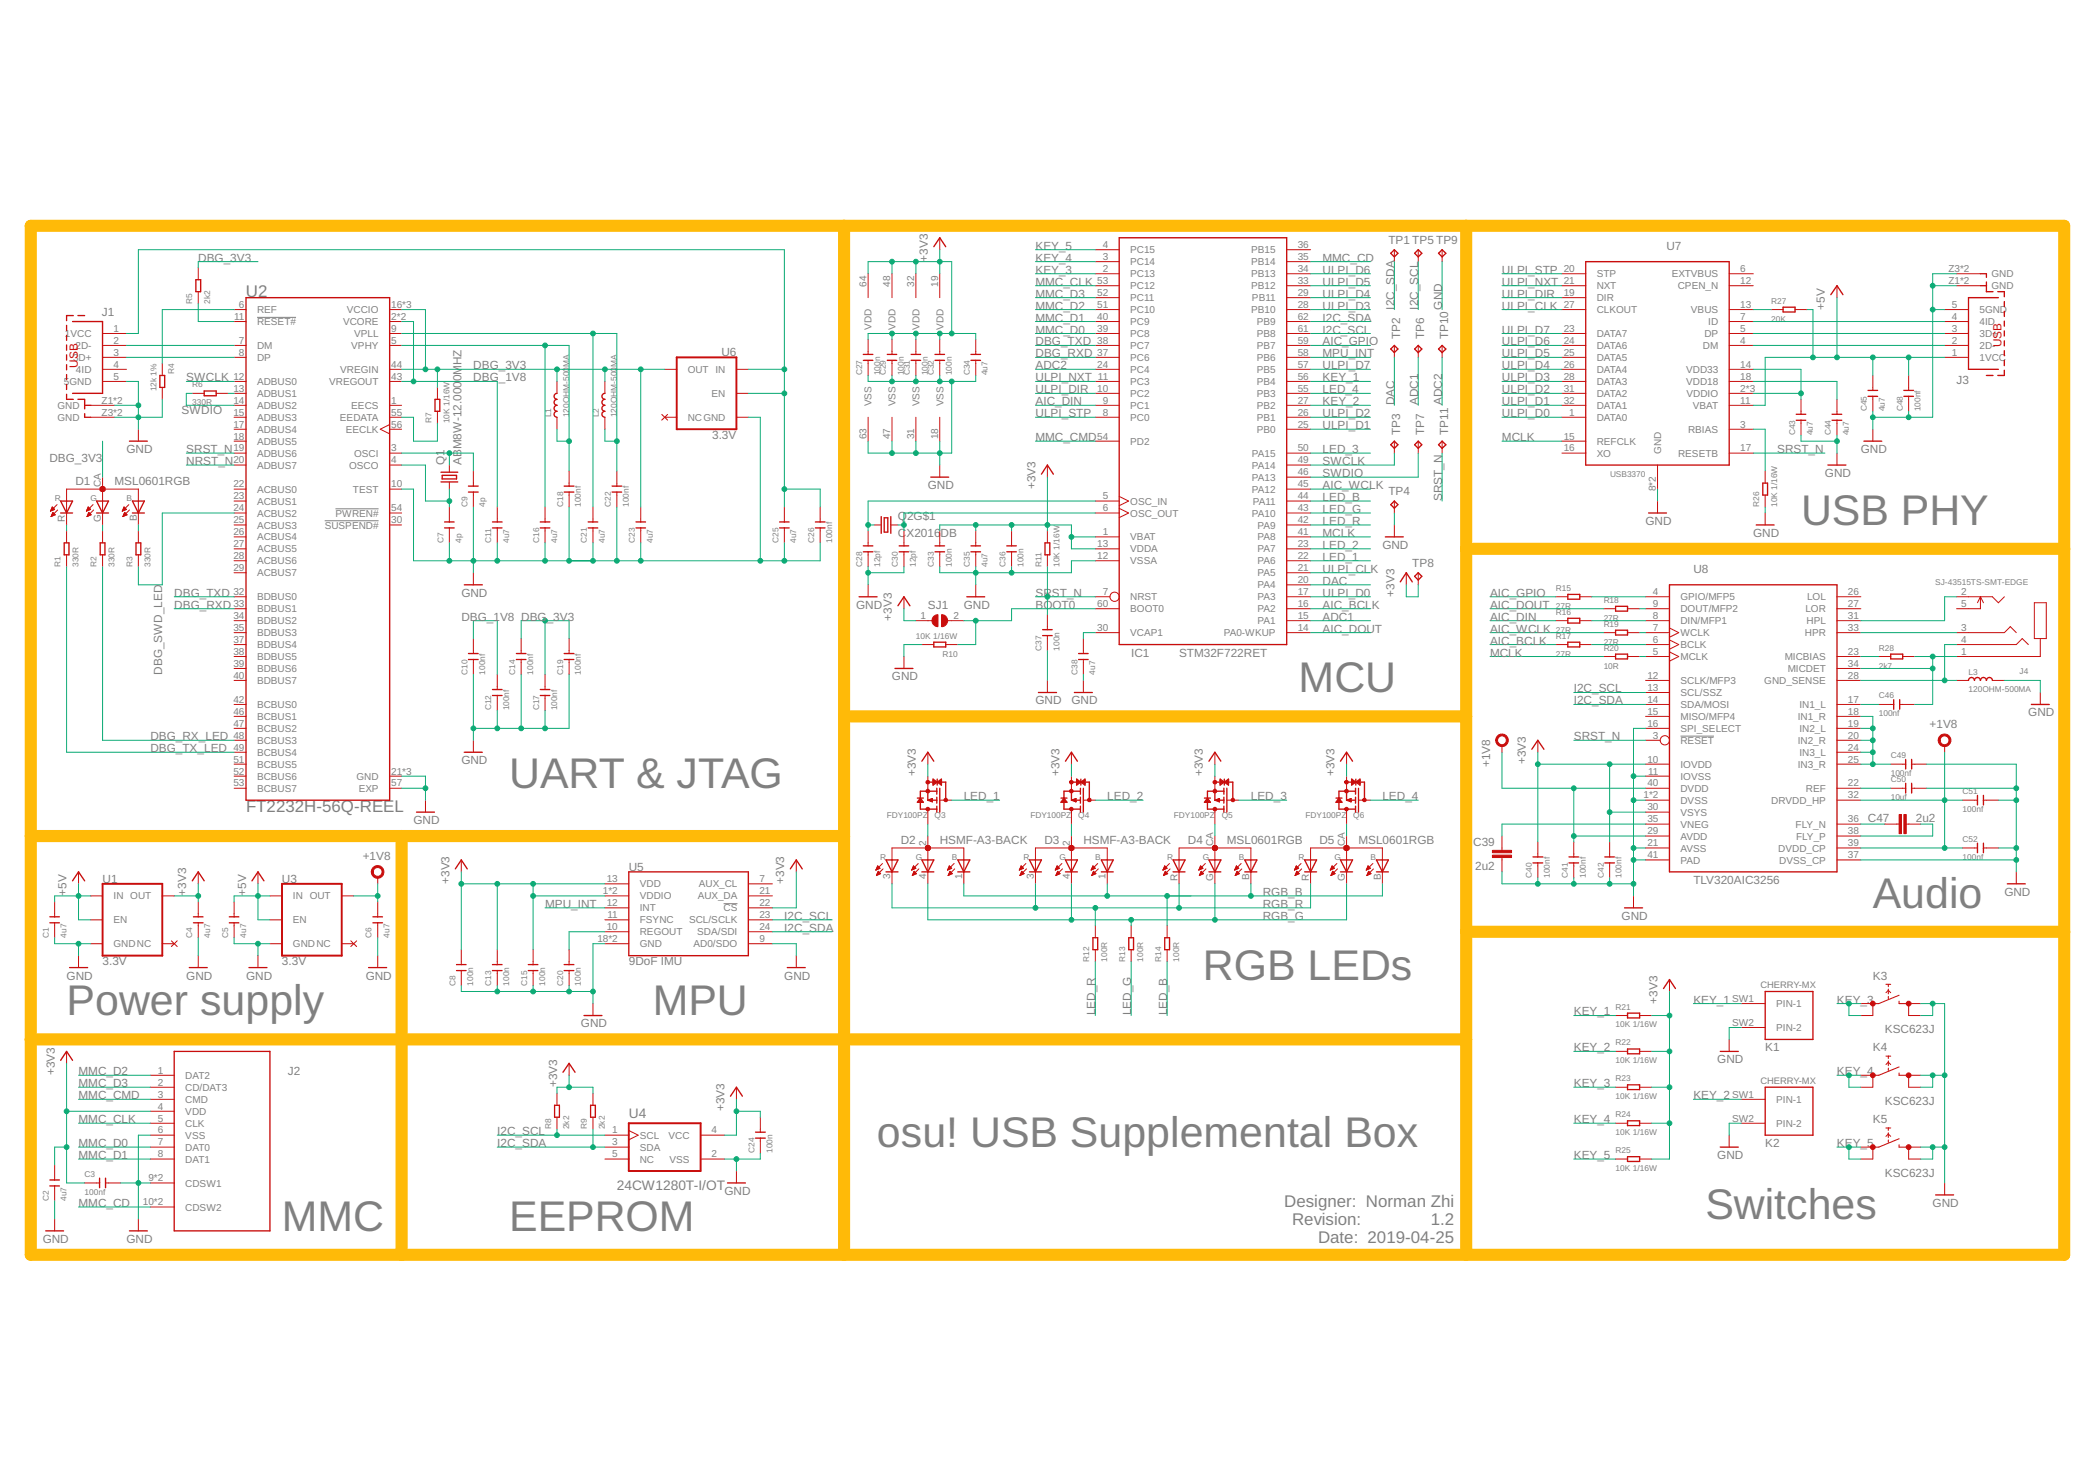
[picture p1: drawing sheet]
<svg xmlns="http://www.w3.org/2000/svg" width="297mm" height="210mm" viewBox="0 0 297 210" stroke-linecap="round" stroke-linejoin="round" font-family="sans-serif">
<defs><g id="words">
<g font-size="6.1" fill="#808080">
<text x="255.4" y="74.4">USB PHY</text>
<text x="184.1" y="98.1">MCU</text>
<text x="72.2" y="111.7">UART &amp; JTAG</text>
<text x="265.5" y="128.7">Audio</text>
<text x="9.4" y="143.9">Power supply</text>
<text x="92.5" y="143.9">MPU</text>
<text x="170.6" y="138.8">RGB LEDs</text>
<text x="124.3" y="162.6">osu! USB Supplemental Box</text>
<text x="241.8" y="172.8">Switches</text>
<text x="40" y="174.5">MMC</text>
<text x="72.2" y="174.5">EEPROM</text>
</g>
<g font-size="2.4" fill="#808080">
<text x="34.9" y="42.1">U2</text>
<text x="34.9" y="115.1">FT2232H-56Q-REEL</text>
<text x="182.1" y="171.1">Designer: Norman Zhi</text>
<text x="183.2" y="173.6">Revision:</text>
<text x="202.9" y="173.6">1.2</text>
<text x="186.9" y="176.1">Date: 2019-04-25</text>
</g>
<g font-size="1.9" fill="#808080">
<text x="89.2" y="158.5">U4</text>
<text x="87.5" y="168.6">24CW1280T-I/OT</text>
</g>
<g font-size="1.7" fill="#808080">
<text x="146.8" y="35.4">KEY_5</text>
<text x="196.8" y="34.6">TP1 TP5 TP9</text>
<text x="236.3" y="35.4">U7</text>
<text x="28.1" y="37.1">DBG_3V3</text>
<text x="131.6" y="37.1" transform="rotate(-90 131.6 37.1)">+3V3</text>
<text x="146.8" y="38.8">KEY_3</text>
<text x="146.8" y="37.1">KEY_4</text>
<text x="146.8" y="40.5">MMC_CLK</text>
<text x="187.5" y="37.1">MMC_CD</text>
<text x="187.5" y="38.8">ULPI_D6</text>
<text x="187.5" y="40.5">ULPI_D5</text>
<text x="213" y="38.8">ULPI_STP</text>
<text x="213" y="40.5">ULPI_NXT</text>
<text x="14.5" y="44.7">J1</text>
<text x="146.8" y="42.2">MMC_D3</text>
<text x="146.8" y="43.9">MMC_D2</text>
<text x="146.8" y="45.6">MMC_D1</text>
<text x="146.8" y="47.3">MMC_D0</text>
<text x="187.5" y="45.6">I2C_SDA</text>
<text x="187.5" y="47.3">I2C_SCL</text>
<text x="187.5" y="42.2">ULPI_D4</text>
<text x="187.5" y="43.9">ULPI_D3</text>
<text x="197.7" y="43.9" transform="rotate(-90 197.7 43.9)">I2C_SDA</text>
<text x="201.1" y="43.9" transform="rotate(-90 201.1 43.9)">I2C_SCL</text>
<text x="204.5" y="43.9" transform="rotate(-90 204.5 43.9)">GND</text>
<text x="213" y="42.2">ULPI_DIR</text>
<text x="213" y="43.9">ULPI_CLK</text>
<text x="213" y="47.3">ULPI_D7</text>
<text x="258.8" y="43.9" transform="rotate(-90 258.8 43.9)">+5V</text>
<text x="67.1" y="52.4">DBG_3V3</text>
<text x="102.3" y="50.5">U6</text>
<text x="146.8" y="49">DBG_TXD</text>
<text x="146.8" y="50.7">DBG_RXD</text>
<text x="146.8" y="52.4">ADC2</text>
<text x="187.5" y="49">AIC_GPIO</text>
<text x="187.5" y="52.4">ULPI_D7</text>
<text x="187.5" y="50.7">MPU_INT</text>
<text x="198.5" y="48.1" transform="rotate(-90 198.5 48.1)">TP2</text>
<text x="201.9" y="48.1" transform="rotate(-90 201.9 48.1)">TP6</text>
<text x="205.3" y="48.1" transform="rotate(-90 205.3 48.1)">TP10</text>
<text x="213" y="49">ULPI_D6</text>
<text x="213" y="50.7">ULPI_D5</text>
<text x="213" y="52.4">ULPI_D4</text>
<text x="25.7" y="58.6">SWDIO</text>
<text x="26.4" y="54.1">SWCLK</text>
<text x="65.4" y="54" transform="rotate(-90 65.4 54)">0MHZ</text>
<text x="67.1" y="54.1">DBG_1V8</text>
<text x="146.8" y="55.7">ULPI_DIR</text>
<text x="146.8" y="59.1">ULPI_STP</text>
<text x="146.8" y="54.1">ULPI_NXT</text>
<text x="146.8" y="57.4">AIC_DIN</text>
<text x="187.5" y="54.1">KEY_1</text>
<text x="187.5" y="59.1">ULPI_D2</text>
<text x="187.5" y="57.4">KEY_2</text>
<text x="187.5" y="55.7">LED_4</text>
<text x="197.7" y="57.4" transform="rotate(-90 197.7 57.4)">DAC</text>
<text x="201.1" y="57.4" transform="rotate(-90 201.1 57.4)">ADC1</text>
<text x="204.5" y="57.4" transform="rotate(-90 204.5 57.4)">ADC2</text>
<text x="213" y="59.1">ULPI_D0</text>
<text x="213" y="54.1">ULPI_D3</text>
<text x="213" y="55.7">ULPI_D2</text>
<text x="213" y="57.4">ULPI_D1</text>
<text x="277.4" y="54.4">J3</text>
<text x="7" y="65.4">DBG_3V3</text>
<text x="17.9" y="64.2">GND</text>
<text x="26.4" y="64.2">SRST_N</text>
<text x="26.4" y="65.9">NRST_N</text>
<text x="63" y="65.9" transform="rotate(-90 63 65.9)">Q1</text>
<text x="65.4" y="65.9" transform="rotate(-90 65.4 65.9)">ABM8W-12.000</text>
<text x="101" y="62.2">3.3V</text>
<text x="146.8" y="62.5">MMC_CMD</text>
<text x="187.5" y="65.9">SWCLK</text>
<text x="187.5" y="60.8">ULPI_D1</text>
<text x="187.5" y="64.2">LED_3</text>
<text x="198.5" y="61.7" transform="rotate(-90 198.5 61.7)">TP3</text>
<text x="201.9" y="61.7" transform="rotate(-90 201.9 61.7)">TP7</text>
<text x="205.3" y="61.7" transform="rotate(-90 205.3 61.7)">TP11</text>
<text x="213" y="62.5">MCLK</text>
<text x="252" y="64.2">SRST_N</text>
<text x="263.8" y="64.2">GND</text>
<text x="10.7" y="68.8">D1</text>
<text x="16.2" y="68.8">MSL0601RGB</text>
<text x="131.6" y="69.3">GND</text>
<text x="146.8" y="69.3" transform="rotate(-90 146.8 69.3)">+3V3</text>
<text x="187.5" y="67.6">SWDIO</text>
<text x="187.5" y="69.3">AIC_WCLK</text>
<text x="187.5" y="71">LED_B</text>
<text x="196.8" y="70.2">TP4</text>
<text x="204.5" y="71" transform="rotate(-90 204.5 71)">SRST_N</text>
<text x="258.8" y="67.6">GND</text>
<text x="127.3" y="76.1">CX2016DB</text>
<text x="127.3" y="73.7">Q2G$1</text>
<text x="187.5" y="77.8">LED_2</text>
<text x="187.5" y="76.1">MCLK</text>
<text x="187.5" y="74.4">LED_R</text>
<text x="187.5" y="72.7">LED_G</text>
<text x="196" y="77.8">GND</text>
<text x="233.3" y="74.4">GND</text>
<text x="248.6" y="76.1">GND</text>
<text x="187.5" y="79.5">LED_1</text>
<text x="187.5" y="81.2">ULPI_CLK</text>
<text x="187.5" y="82.9">DAC</text>
<text x="200.2" y="80.3">TP8</text>
<text x="240.1" y="81.2">U8</text>
<text x="24.7" y="84.6">DBG_TXD</text>
<text x="24.7" y="86.3">DBG_RXD</text>
<text x="65.4" y="84.6">GND</text>
<text x="65.4" y="88">DBG_1V8 DBG_3V3</text>
<text x="121.4" y="86.3">GND</text>
<text x="126.5" y="88" transform="rotate(-90 126.5 88)">+3V3</text>
<text x="131.6" y="86.3">SJ1</text>
<text x="136.6" y="86.3">GND</text>
<text x="146.8" y="84.6">SRST_N</text>
<text x="146.8" y="86.3">BOOT0</text>
<text x="187.5" y="89.7">AIC_DOUT</text>
<text x="187.5" y="86.3">AIC_BCLK</text>
<text x="187.5" y="84.6">ULPI_D0</text>
<text x="187.5" y="88">ADC1</text>
<text x="197.7" y="84.6" transform="rotate(-90 197.7 84.6)">+3V3</text>
<text x="211.3" y="86.3">AIC_DOUT</text>
<text x="211.3" y="88">AIC_DIN</text>
<text x="211.3" y="89.7">AIC_WCLK</text>
<text x="211.3" y="84.6">AIC_GPIO</text>
<text x="23" y="95.6" transform="rotate(-90 23 95.6)">DBG_SWD_LED</text>
<text x="160.4" y="93.1">IC1</text>
<text x="167.2" y="93.1">STM32F722RET</text>
<text x="211.3" y="91.4">AIC_BCLK</text>
<text x="211.3" y="93.1">MCLK</text>
<text x="126.5" y="96.4">GND</text>
<text x="146.8" y="99.8">GND</text>
<text x="151.9" y="99.8">GND</text>
<text x="223.1" y="99.8">I2C_SDA</text>
<text x="223.1" y="98.1">I2C_SCL</text>
<text x="287.6" y="101.5">GND</text>
<text x="21.3" y="104.9">DBG_RX_LED</text>
<text x="21.3" y="106.6">DBG_TX_LED</text>
<text x="223.1" y="104.9">SRST_N</text>
<text x="273.6" y="103.2">+1V8</text>
<text x="65.4" y="108.3">GND</text>
<text x="129.9" y="110" transform="rotate(-90 129.9 110)">+3V3</text>
<text x="136.6" y="113.4">LED_1</text>
<text x="150.2" y="110" transform="rotate(-90 150.2 110)">+3V3</text>
<text x="157" y="113.4">LED_2</text>
<text x="170.6" y="110" transform="rotate(-90 170.6 110)">+3V3</text>
<text x="177.3" y="113.4">LED_3</text>
<text x="189.2" y="110" transform="rotate(-90 189.2 110)">+3V3</text>
<text x="196" y="113.4">LED_4</text>
<text x="211.3" y="108.7" transform="rotate(-90 211.3 108.7)">+1V8</text>
<text x="216.4" y="108.3" transform="rotate(-90 216.4 108.3)">+3V3</text>
<text x="58.6" y="116.8">GND</text>
<text x="127.7" y="119.7">D2</text>
<text x="133.3" y="119.7">HSMF-A3-BACK</text>
<text x="148.1" y="119.7">D3</text>
<text x="153.6" y="119.7">HSMF-A3-BACK</text>
<text x="168.4" y="119.7">D4</text>
<text x="174" y="119.7">MSL0601RGB</text>
<text x="187.1" y="119.7">D5</text>
<text x="192.6" y="119.7">MSL0601RGB</text>
<text x="208.9" y="119.9">C39</text>
<text x="264.8" y="116.5">C47</text>
<text x="271.6" y="116.5">2u2</text>
<text x="14.5" y="125.1">U1</text>
<text x="40" y="125.1">U3</text>
<text x="51.4" y="121.9">+1V8</text>
<text x="63.7" y="125.3" transform="rotate(-90 63.7 125.3)">+3V3</text>
<text x="89.2" y="123.4">U5</text>
<text x="111.2" y="125.3" transform="rotate(-90 111.2 125.3)">+3V3</text>
<text x="209.1" y="123.3">2u2</text>
<text x="240.1" y="125.3">TLV320AIC3256</text>
<text x="9.4" y="127" transform="rotate(-90 9.4 127)">+5V</text>
<text x="26.4" y="127" transform="rotate(-90 26.4 127)">+3V3</text>
<text x="34.9" y="127" transform="rotate(-90 34.9 127)">+5V</text>
<text x="77.3" y="128.7">MPU_INT</text>
<text x="111.2" y="130.4">I2C_SCL</text>
<text x="179" y="130.4">RGB_G</text>
<text x="179" y="128.7">RGB_R</text>
<text x="179" y="127">RGB_B</text>
<text x="229.9" y="130.4">GND</text>
<text x="284.2" y="127">GND</text>
<text x="14.5" y="136.8">3.3V</text>
<text x="40" y="136.8">3.3V</text>
<text x="89.2" y="136.8">9DoF IMU</text>
<text x="111.2" y="132.1">I2C_SDA</text>
<text x="9.4" y="138.8">GND</text>
<text x="26.4" y="138.8">GND</text>
<text x="34.9" y="138.8">GND</text>
<text x="51.8" y="138.8">GND</text>
<text x="111.2" y="138.8">GND</text>
<text x="155.3" y="143.9" transform="rotate(-90 155.3 143.9)">LED_R</text>
<text x="160.4" y="143.9" transform="rotate(-90 160.4 143.9)">LED_G</text>
<text x="165.5" y="143.9" transform="rotate(-90 165.5 143.9)">LED_B</text>
<text x="223.1" y="143.9">KEY_1</text>
<text x="235" y="142.2" transform="rotate(-90 235 142.2)">+3V3</text>
<text x="240.1" y="142.2">KEY_1</text>
<text x="260.4" y="142.2">KEY_3</text>
<text x="265.5" y="138.8">K3</text>
<text x="82.4" y="145.6">GND</text>
<text x="223.1" y="149">KEY_2</text>
<text x="250.3" y="149">K1</text>
<text x="265.5" y="149">K4</text>
<text x="267.2" y="146.5">KSC623J</text>
<text x="7.8" y="152.4" transform="rotate(-90 7.8 152.4)">+3V3</text>
<text x="11.1" y="154.1">MMC_D3</text>
<text x="11.1" y="152.4">MMC_D2</text>
<text x="11.1" y="155.8">MMC_CMD</text>
<text x="40.8" y="152.4">J2</text>
<text x="79" y="154.1" transform="rotate(-90 79 154.1)">+3V3</text>
<text x="223.1" y="154.1">KEY_3</text>
<text x="240.1" y="155.8">KEY_2</text>
<text x="243.5" y="150.7">GND</text>
<text x="260.4" y="152.4">KEY_4</text>
<text x="11.1" y="159.2">MMC_CLK</text>
<text x="70.5" y="160.9">I2C_SCL</text>
<text x="102.7" y="157.5" transform="rotate(-90 102.7 157.5)">+3V3</text>
<text x="223.1" y="159.2">KEY_4</text>
<text x="265.5" y="159.2">K5</text>
<text x="267.2" y="156.6">KSC623J</text>
<text x="11.1" y="164.3">MMC_D1</text>
<text x="11.1" y="162.6">MMC_D0</text>
<text x="70.5" y="162.6">I2C_SDA</text>
<text x="223.1" y="164.3">KEY_5</text>
<text x="243.5" y="164.3">GND</text>
<text x="250.3" y="162.6">K2</text>
<text x="260.4" y="162.6">KEY_5</text>
<text x="267.2" y="166.8">KSC623J</text>
<text x="11.1" y="171.1">MMC_CD</text>
<text x="102.7" y="169.4">GND</text>
<text x="274" y="171.1">GND</text>
<text x="6.1" y="176.1">GND</text>
<text x="17.9" y="176.1">GND</text>
</g>
<g font-size="1.7" fill="#c90d0c">
<text x="11.1" y="52.1" transform="rotate(-90 11.1 52.1)">USB</text>
<text x="283.8" y="49.2" transform="rotate(-90 283.8 49.2)">USB</text>
</g>
<g font-size="1.4" fill="#808080">
<text x="156.3" y="35.2">4</text>
<text x="160.3" y="35.9">PC15</text>
<text x="177.4" y="35.9">PB15</text>
<text x="184" y="35.2">36</text>
<text x="122.8" y="40.6" transform="rotate(-90 122.8 40.6)">64</text>
<text x="126.2" y="40.6" transform="rotate(-90 126.2 40.6)">48</text>
<text x="129.6" y="40.6" transform="rotate(-90 129.6 40.6)">32</text>
<text x="133" y="40.6" transform="rotate(-90 133 40.6)">19</text>
<text x="155.6" y="41.9">52</text>
<text x="155.6" y="40.2">53</text>
<text x="156.3" y="38.6">2</text>
<text x="156.3" y="36.9">3</text>
<text x="160.3" y="39.3">PC13</text>
<text x="160.3" y="37.6">PC14</text>
<text x="160.3" y="41">PC12</text>
<text x="177.4" y="41">PB12</text>
<text x="177.4" y="39.3">PB13</text>
<text x="177.4" y="37.6">PB14</text>
<text x="184" y="40.2">33</text>
<text x="184" y="38.6">34</text>
<text x="184" y="36.9">35</text>
<text x="184" y="41.9">29</text>
<text x="221.7" y="38.6">20</text>
<text x="221.7" y="40.2">21</text>
<text x="221.7" y="41.9">19</text>
<text x="226.4" y="39.3">STP</text>
<text x="226.4" y="41">NXT</text>
<text x="237" y="39.3">EXTVBUS</text>
<text x="237.9" y="41">CPEN_N</text>
<text x="246.7" y="38.6">6</text>
<text x="246.7" y="40.2">12</text>
<text x="276.3" y="40.2">Z1*2</text>
<text x="276.3" y="38.6">Z3*2</text>
<text x="282.4" y="41">GND</text>
<text x="282.4" y="39.3">GND</text>
<text x="9.2" y="47.8">1VCC</text>
<text x="16.1" y="47">1</text>
<text x="33.2" y="45.3">11</text>
<text x="33.9" y="43.6">6</text>
<text x="36.4" y="44.4">REF</text>
<text x="36.4" y="46.1">RESET#</text>
<text x="48.6" y="46.1">VCORE</text>
<text x="49.2" y="44.4">VCCIO</text>
<text x="50.2" y="47.8">VPLL</text>
<text x="55.5" y="43.6">16*3</text>
<text x="55.5" y="45.3">2*2</text>
<text x="55.5" y="47">9</text>
<text x="123.6" y="46.7" transform="rotate(-90 123.6 46.7)">VDD</text>
<text x="127" y="46.7" transform="rotate(-90 127 46.7)">VDD</text>
<text x="130.4" y="46.7" transform="rotate(-90 130.4 46.7)">VDD</text>
<text x="133.8" y="46.7" transform="rotate(-90 133.8 46.7)">VDD</text>
<text x="155.6" y="47">39</text>
<text x="155.6" y="45.3">40</text>
<text x="155.6" y="43.6">51</text>
<text x="160.3" y="47.8">PC8</text>
<text x="160.3" y="46.1">PC9</text>
<text x="160.3" y="44.4">PC10</text>
<text x="160.3" y="42.7">PC11</text>
<text x="177.4" y="44.4">PB10</text>
<text x="177.5" y="42.7">PB11</text>
<text x="178.2" y="47.8">PB8</text>
<text x="178.2" y="46.1">PB9</text>
<text x="184" y="47">61</text>
<text x="184" y="45.3">62</text>
<text x="184" y="43.6">28</text>
<text x="221.7" y="43.6">27</text>
<text x="221.7" y="47">23</text>
<text x="226.4" y="42.7">DIR</text>
<text x="226.4" y="44.4">CLKOUT</text>
<text x="226.4" y="47.8">DATA7</text>
<text x="239.7" y="44.4">VBUS</text>
<text x="241.7" y="47.8">DP</text>
<text x="242.2" y="46.1">ID</text>
<text x="246.7" y="43.6">13</text>
<text x="246.7" y="45.3">7</text>
<text x="246.7" y="47">5</text>
<text x="276.8" y="43.6">5</text>
<text x="276.8" y="45.3">4</text>
<text x="276.8" y="47">3</text>
<text x="280.7" y="44.4">5GND</text>
<text x="280.7" y="46.1">4ID</text>
<text x="280.7" y="47.8">3D+</text>
<text x="10.4" y="51.2">3D+</text>
<text x="10.7" y="49.5">2D-</text>
<text x="10.8" y="52.9">4ID</text>
<text x="16.1" y="53.8">5</text>
<text x="16.1" y="52.1">4</text>
<text x="16.1" y="50.4">3</text>
<text x="16.1" y="48.7">2</text>
<text x="33.1" y="53.8">12</text>
<text x="33.9" y="48.7">7</text>
<text x="33.9" y="50.4">8</text>
<text x="36.4" y="49.5">DM</text>
<text x="36.4" y="51.2">DP</text>
<text x="48.2" y="52.9">VREGIN</text>
<text x="49.8" y="49.5">VPHY</text>
<text x="55.5" y="48.7">5</text>
<text x="55.5" y="52.1">44</text>
<text x="55.5" y="53.8">43</text>
<text x="97.5" y="52.9">OUT IN</text>
<text x="155.6" y="52.1">24</text>
<text x="155.6" y="50.4">37</text>
<text x="155.6" y="48.7">38</text>
<text x="155.7" y="53.8">11</text>
<text x="160.3" y="52.9">PC4</text>
<text x="160.3" y="51.2">PC6</text>
<text x="160.3" y="49.5">PC7</text>
<text x="178.2" y="52.9">PB5</text>
<text x="178.2" y="51.2">PB6</text>
<text x="178.2" y="49.5">PB7</text>
<text x="184" y="53.8">56</text>
<text x="184" y="52.1">57</text>
<text x="184" y="50.4">58</text>
<text x="184" y="48.7">59</text>
<text x="221.7" y="48.7">24</text>
<text x="221.7" y="50.4">25</text>
<text x="221.7" y="52.1">26</text>
<text x="221.7" y="53.8">28</text>
<text x="226.4" y="49.5">DATA6</text>
<text x="226.4" y="51.2">DATA5</text>
<text x="226.4" y="52.9">DATA4</text>
<text x="239.1" y="52.9">VDD33</text>
<text x="241.4" y="49.5">DM</text>
<text x="246.7" y="48.7">4</text>
<text x="246.7" y="52.1">14</text>
<text x="246.7" y="53.8">18</text>
<text x="276.8" y="48.7">2</text>
<text x="276.8" y="50.4">1</text>
<text x="280.7" y="49.5">2D-</text>
<text x="280.7" y="51.2">1VCC</text>
<text x="8.1" y="58">GND</text>
<text x="8.1" y="59.6">GND</text>
<text x="9.1" y="54.6">5GND</text>
<text x="14.4" y="57.2">Z1*2</text>
<text x="14.4" y="58.9">Z3*2</text>
<text x="33.1" y="55.5">13</text>
<text x="33.1" y="57.2">14</text>
<text x="33.1" y="58.9">15</text>
<text x="36.4" y="54.6">ADBUS0</text>
<text x="36.4" y="56.3">ADBUS1</text>
<text x="36.4" y="58">ADBUS2</text>
<text x="36.4" y="59.6">ADBUS3</text>
<text x="46.7" y="54.6">VREGOUT</text>
<text x="48.2" y="59.6">EEDATA</text>
<text x="49.8" y="58">EECS</text>
<text x="55.5" y="57.2">1</text>
<text x="55.5" y="58.9">55</text>
<text x="97.5" y="59.6">NCGND</text>
<text x="100.9" y="56.3">EN</text>
<text x="123.6" y="57.6" transform="rotate(-90 123.6 57.6)">VSS</text>
<text x="127" y="57.6" transform="rotate(-90 127 57.6)">VSS</text>
<text x="130.4" y="57.6" transform="rotate(-90 130.4 57.6)">VSS</text>
<text x="133.8" y="57.6" transform="rotate(-90 133.8 57.6)">VSS</text>
<text x="155.6" y="55.5">10</text>
<text x="156.3" y="58.9">8</text>
<text x="156.3" y="57.2">9</text>
<text x="160.3" y="59.6">PC0</text>
<text x="160.3" y="58">PC1</text>
<text x="160.3" y="56.3">PC2</text>
<text x="160.3" y="54.6">PC3</text>
<text x="178.2" y="59.6">PB1</text>
<text x="178.2" y="58">PB2</text>
<text x="178.2" y="56.3">PB3</text>
<text x="178.2" y="54.6">PB4</text>
<text x="184" y="58.9">26</text>
<text x="184" y="57.2">27</text>
<text x="184" y="55.5">55</text>
<text x="221.7" y="55.5">31</text>
<text x="221.7" y="57.2">32</text>
<text x="222.5" y="58.9">1</text>
<text x="226.4" y="54.6">DATA3</text>
<text x="226.4" y="56.3">DATA2</text>
<text x="226.4" y="58">DATA1</text>
<text x="226.4" y="59.6">DATA0</text>
<text x="239.1" y="54.6">VDD18</text>
<text x="239.1" y="56.3">VDDIO</text>
<text x="240" y="58">VBAT</text>
<text x="246.7" y="55.5">2*3</text>
<text x="246.7" y="57.2">11</text>
<text x="33.1" y="60.6">17</text>
<text x="33.1" y="62.3">18</text>
<text x="33.1" y="64">19</text>
<text x="33.1" y="65.7">20</text>
<text x="36.4" y="61.3">ADBUS4</text>
<text x="36.4" y="63">ADBUS5</text>
<text x="36.4" y="64.7">ADBUS6</text>
<text x="49" y="61.3">EECLK</text>
<text x="50.2" y="64.7">OSCI</text>
<text x="55.5" y="60.6">56</text>
<text x="55.5" y="64">3</text>
<text x="55.5" y="65.7">4</text>
<text x="122.8" y="62.3" transform="rotate(-90 122.8 62.3)">63</text>
<text x="126.2" y="62.3" transform="rotate(-90 126.2 62.3)">47</text>
<text x="129.6" y="62.3" transform="rotate(-90 129.6 62.3)">31</text>
<text x="133" y="62.3" transform="rotate(-90 133 62.3)">18</text>
<text x="155.6" y="62.3">54</text>
<text x="160.3" y="63">PD2</text>
<text x="177.5" y="64.7">PA15</text>
<text x="178.2" y="61.3">PB0</text>
<text x="184" y="65.7">49</text>
<text x="184" y="60.6">25</text>
<text x="184" y="64">50</text>
<text x="221.7" y="62.3">15</text>
<text x="221.7" y="64">16</text>
<text x="226.4" y="63">REFCLK</text>
<text x="226.4" y="64.7">XO</text>
<text x="235.5" y="64.4" transform="rotate(-90 235.5 64.4)">GND</text>
<text x="237.9" y="64.7">RESETB</text>
<text x="239.3" y="61.3">RBIAS</text>
<text x="246.7" y="64">17</text>
<text x="246.7" y="60.6">3</text>
<text x="14.3" y="69.1" transform="rotate(-90 14.3 69.1)">CA</text>
<text x="33.1" y="69.1">22</text>
<text x="33.1" y="70.8">23</text>
<text x="36.4" y="69.8">ACBUS0</text>
<text x="36.4" y="71.5">ACBUS1</text>
<text x="36.4" y="66.4">ADBUS7</text>
<text x="49.5" y="66.4">OSCO</text>
<text x="50" y="69.8">TEST</text>
<text x="55.5" y="69.1">10</text>
<text x="156.3" y="70.8">5</text>
<text x="160.3" y="71.5">OSC_IN</text>
<text x="177.5" y="68.1">PA13</text>
<text x="177.5" y="66.4">PA14</text>
<text x="177.5" y="69.8">PA12</text>
<text x="177.6" y="71.5">PA11</text>
<text x="184" y="67.4">46</text>
<text x="184" y="70.8">44</text>
<text x="184" y="69.1">45</text>
<text x="234.8" y="69.6" transform="rotate(-90 234.8 69.6)">8*2</text>
<text x="9.2" y="74" transform="rotate(-90 9.2 74)">R</text>
<text x="14.3" y="74" transform="rotate(-90 14.3 74)">G</text>
<text x="19.4" y="73.9" transform="rotate(-90 19.4 73.9)">B</text>
<text x="33.1" y="72.5">24</text>
<text x="33.1" y="74.2">25</text>
<text x="33.1" y="75.9">26</text>
<text x="33.1" y="77.6">27</text>
<text x="36.4" y="73.2">ACBUS2</text>
<text x="36.4" y="74.9">ACBUS3</text>
<text x="36.4" y="76.6">ACBUS4</text>
<text x="46" y="74.9">SUSPEND#</text>
<text x="47.6" y="73.2">PWREN#</text>
<text x="55.5" y="72.5">54</text>
<text x="55.5" y="74.2">30</text>
<text x="155.6" y="77.6">13</text>
<text x="156.3" y="72.5">6</text>
<text x="156.3" y="75.9">1</text>
<text x="160.3" y="73.2">OSC_OUT</text>
<text x="160.3" y="76.6">VBAT</text>
<text x="177.5" y="73.2">PA10</text>
<text x="178.3" y="74.9">PA9</text>
<text x="178.3" y="76.6">PA8</text>
<text x="184" y="77.6">23</text>
<text x="184" y="74.2">42</text>
<text x="184" y="72.5">43</text>
<text x="184" y="75.9">41</text>
<text x="33.1" y="79.3">28</text>
<text x="33.1" y="80.9">29</text>
<text x="36.4" y="78.3">ACBUS5</text>
<text x="36.4" y="80">ACBUS6</text>
<text x="36.4" y="81.7">ACBUS7</text>
<text x="155.6" y="79.3">12</text>
<text x="160.3" y="78.3">VDDA</text>
<text x="160.3" y="80">VSSA</text>
<text x="178.3" y="83.4">PA4</text>
<text x="178.3" y="81.7">PA5</text>
<text x="178.3" y="80">PA6</text>
<text x="178.3" y="78.3">PA7</text>
<text x="184" y="82.6">20</text>
<text x="184" y="80.9">21</text>
<text x="184" y="79.3">22</text>
<text x="33.1" y="84.3">32</text>
<text x="33.1" y="86">33</text>
<text x="33.1" y="87.7">34</text>
<text x="33.1" y="89.4">35</text>
<text x="36.4" y="85.1">BDBUS0</text>
<text x="36.4" y="86.8">BDBUS1</text>
<text x="36.4" y="88.5">BDBUS2</text>
<text x="130.5" y="87.7">1</text>
<text x="135.2" y="87.7">2</text>
<text x="155.6" y="86">60</text>
<text x="155.6" y="89.4">30</text>
<text x="156.3" y="84.3">7</text>
<text x="160.3" y="86.8">BOOT0</text>
<text x="160.3" y="85.1">NRST</text>
<text x="178.3" y="88.5">PA1</text>
<text x="178.3" y="86.8">PA2</text>
<text x="178.3" y="85.1">PA3</text>
<text x="184" y="89.4">14</text>
<text x="184" y="87.7">15</text>
<text x="184" y="86">16</text>
<text x="184" y="84.3">17</text>
<text x="234.4" y="84.3">4</text>
<text x="234.4" y="86">9</text>
<text x="234.4" y="89.4">7</text>
<text x="234.4" y="87.7">8</text>
<text x="238.3" y="85.1">GPIO/MFP5</text>
<text x="238.3" y="86.8">DOUT/MFP2</text>
<text x="238.3" y="88.5">DIN/MFP1</text>
<text x="256" y="86.8">LOR</text>
<text x="256.1" y="88.5">HPL</text>
<text x="256.2" y="85.1">LOL</text>
<text x="262" y="87.7">31</text>
<text x="262" y="89.4">33</text>
<text x="262" y="84.3">26</text>
<text x="262" y="86">27</text>
<text x="278.1" y="84.3">2</text>
<text x="278.1" y="89.4">3</text>
<text x="278.1" y="86">5</text>
<text x="33.1" y="91.1">37</text>
<text x="33.1" y="92.8">38</text>
<text x="33.1" y="94.5">39</text>
<text x="36.4" y="90.2">BDBUS3</text>
<text x="36.4" y="91.9">BDBUS4</text>
<text x="36.4" y="93.6">BDBUS5</text>
<text x="36.4" y="95.3">BDBUS6</text>
<text x="160.3" y="90.2">VCAP1</text>
<text x="173.5" y="90.2">PA0-WKUP</text>
<text x="234.4" y="92.8">5</text>
<text x="234.4" y="91.1">6</text>
<text x="238.3" y="93.6">MCLK</text>
<text x="238.3" y="90.2">WCLK</text>
<text x="238.3" y="91.9">BCLK</text>
<text x="253" y="93.6">MICBIAS</text>
<text x="253.5" y="95.3">MICDET</text>
<text x="255.9" y="90.2">HPR</text>
<text x="262" y="92.8">23</text>
<text x="262" y="94.5">34</text>
<text x="278.1" y="92.8">1</text>
<text x="278.1" y="91.1">4</text>
<text x="33.1" y="99.6">42</text>
<text x="33.1" y="101.3">46</text>
<text x="33.1" y="96.2">40</text>
<text x="36.4" y="100.3">BCBUS0</text>
<text x="36.4" y="97">BDBUS7</text>
<text x="233.6" y="99.6">14</text>
<text x="233.6" y="97.9">13</text>
<text x="233.6" y="96.2">12</text>
<text x="233.6" y="101.3">15</text>
<text x="238.3" y="100.3">SDA/MOSI</text>
<text x="238.3" y="98.7">SCL/SSZ</text>
<text x="238.3" y="97">SCLK/MFP3</text>
<text x="250.1" y="97">GND_SENSE</text>
<text x="255.1" y="100.3">IN1_L</text>
<text x="262" y="99.6">17</text>
<text x="262" y="101.3">18</text>
<text x="262" y="96.2">28</text>
<text x="33.1" y="103">47</text>
<text x="33.1" y="104.7">48</text>
<text x="33.1" y="106.4">49</text>
<text x="36.4" y="102">BCBUS1</text>
<text x="36.4" y="103.7">BCBUS2</text>
<text x="36.4" y="105.4">BCBUS3</text>
<text x="36.4" y="107.1">BCBUS4</text>
<text x="233.6" y="103">16</text>
<text x="234.4" y="104.7">3</text>
<text x="238.3" y="105.4">RESET</text>
<text x="238.3" y="102">MISO/MFP4</text>
<text x="238.3" y="103.7">SPI_SELECT</text>
<text x="254.9" y="102">IN1_R</text>
<text x="254.9" y="105.4">IN2_R</text>
<text x="255.1" y="103.7">IN2_L</text>
<text x="255.1" y="107.1">IN3_L</text>
<text x="262" y="103">19</text>
<text x="262" y="104.7">20</text>
<text x="262" y="106.4">24</text>
<text x="33.1" y="108.1">51</text>
<text x="33.1" y="109.8">52</text>
<text x="33.1" y="111.5">53</text>
<text x="36.4" y="108.8">BCBUS5</text>
<text x="36.4" y="110.5">BCBUS6</text>
<text x="36.4" y="112.2">BCBUS7</text>
<text x="50.5" y="110.5">GND</text>
<text x="50.9" y="112.2">EXP</text>
<text x="55.5" y="109.8">21*3</text>
<text x="55.5" y="111.5">57</text>
<text x="233" y="113.2">1*2</text>
<text x="233.6" y="108.1">10</text>
<text x="233.6" y="111.5">40</text>
<text x="233.7" y="109.8">11</text>
<text x="238.3" y="108.8">IOVDD</text>
<text x="238.3" y="110.5">IOVSS</text>
<text x="238.3" y="112.2">DVDD</text>
<text x="238.3" y="113.9">DVSS</text>
<text x="251.1" y="113.9">DRVDD_HP</text>
<text x="254.9" y="108.8">IN3_R</text>
<text x="256" y="112.2">REF</text>
<text x="262" y="113.2">32</text>
<text x="262" y="111.5">22</text>
<text x="262" y="108.1">25</text>
<text x="131.3" y="119.9" transform="rotate(-90 131.3 119.9)">2</text>
<text x="151.7" y="119.9" transform="rotate(-90 151.7 119.9)">2</text>
<text x="172" y="119.9" transform="rotate(-90 172 119.9)">CA</text>
<text x="190.7" y="119.9" transform="rotate(-90 190.7 119.9)">CA</text>
<text x="233.6" y="118.3">29</text>
<text x="233.6" y="119.9">21</text>
<text x="233.6" y="114.9">30</text>
<text x="233.6" y="116.6">35</text>
<text x="238.3" y="119">AVDD</text>
<text x="238.3" y="115.6">VSYS</text>
<text x="238.3" y="117.3">VNEG</text>
<text x="254.6" y="117.3">FLY_N</text>
<text x="254.7" y="119">FLY_P</text>
<text x="262" y="116.6">36</text>
<text x="262" y="118.3">38</text>
<text x="262" y="119.9">39</text>
<text x="86" y="125">13</text>
<text x="90.7" y="125.8">VDD</text>
<text x="99.1" y="125.8">AUX_CL</text>
<text x="107.7" y="125">7</text>
<text x="126.2" y="124.6" transform="rotate(-90 126.2 124.6)">3</text>
<text x="131.3" y="124.6" transform="rotate(-90 131.3 124.6)">4</text>
<text x="136.4" y="124.6" transform="rotate(-90 136.4 124.6)">1</text>
<text x="146.6" y="124.6" transform="rotate(-90 146.6 124.6)">3</text>
<text x="151.7" y="124.6" transform="rotate(-90 151.7 124.6)">4</text>
<text x="156.8" y="124.6" transform="rotate(-90 156.8 124.6)">1</text>
<text x="166.9" y="124.8" transform="rotate(-90 166.9 124.8)">R</text>
<text x="172" y="124.9" transform="rotate(-90 172 124.9)">G</text>
<text x="177.1" y="124.8" transform="rotate(-90 177.1 124.8)">B</text>
<text x="185.6" y="124.8" transform="rotate(-90 185.6 124.8)">R</text>
<text x="190.7" y="124.9" transform="rotate(-90 190.7 124.9)">G</text>
<text x="195.8" y="124.8" transform="rotate(-90 195.8 124.8)">B</text>
<text x="233.6" y="121.6">41</text>
<text x="238.3" y="120.7">AVSS</text>
<text x="238.3" y="122.4">PAD</text>
<text x="252.1" y="120.7">DVDD_CP</text>
<text x="252.3" y="122.4">DVSS_CP</text>
<text x="262" y="121.6">37</text>
<text x="16.1" y="127.5">IN OUT</text>
<text x="16.1" y="130.9">EN</text>
<text x="41.5" y="127.5">IN OUT</text>
<text x="41.5" y="130.9">EN</text>
<text x="85.5" y="126.7">1*2</text>
<text x="86" y="128.4">12</text>
<text x="86" y="131.8">10</text>
<text x="86.1" y="130.1">11</text>
<text x="90.7" y="130.9">FSYNC</text>
<text x="90.7" y="129.2">INT</text>
<text x="90.7" y="127.5">VDDIO</text>
<text x="97.7" y="130.9">SCL/SCLK</text>
<text x="98.9" y="127.5">AUX_DA</text>
<text x="102.6" y="129.2">CS</text>
<text x="107.7" y="128.4">22</text>
<text x="107.7" y="126.7">21</text>
<text x="107.7" y="130.1">23</text>
<text x="107.7" y="131.8">24</text>
<text x="16.1" y="134.3">GNDNC</text>
<text x="41.5" y="134.3">GNDNC</text>
<text x="84.7" y="133.5">18*2</text>
<text x="90.7" y="134.3">GND</text>
<text x="90.7" y="132.6">REGOUT</text>
<text x="98.3" y="134.3">AD0/SDO</text>
<text x="98.9" y="132.6">SDA/SDI</text>
<text x="107.7" y="133.5">9</text>
<text x="245.6" y="142">SW1</text>
<text x="251.8" y="142.7">PIN-1</text>
<text x="245.6" y="145.4">SW2</text>
<text x="251.8" y="146.1">PIN-2</text>
<text x="22.4" y="152.2">1</text>
<text x="22.4" y="153.9">2</text>
<text x="22.4" y="155.6">3</text>
<text x="26.3" y="152.9">DAT2</text>
<text x="26.3" y="154.6">CD/DAT3</text>
<text x="245.6" y="155.6">SW1</text>
<text x="22.4" y="157.3">4</text>
<text x="22.4" y="159">5</text>
<text x="22.4" y="160.6">6</text>
<text x="26.3" y="156.3">CMD</text>
<text x="26.3" y="158">VDD</text>
<text x="26.3" y="159.7">CLK</text>
<text x="26.3" y="161.4">VSS</text>
<text x="86.8" y="160.6">1</text>
<text x="90.7" y="161.4">SCL</text>
<text x="94.8" y="161.4">VCC</text>
<text x="100.9" y="160.6">4</text>
<text x="245.6" y="159">SW2</text>
<text x="251.8" y="156.3">PIN-1</text>
<text x="251.8" y="159.7">PIN-2</text>
<text x="21" y="167.4">9*2</text>
<text x="22.4" y="162.3">7</text>
<text x="22.4" y="164">8</text>
<text x="26.3" y="163.1">DAT0</text>
<text x="26.3" y="164.8">DAT1</text>
<text x="86.8" y="162.3">3</text>
<text x="86.8" y="164">5</text>
<text x="90.7" y="163.1">SDA</text>
<text x="90.7" y="164.8">NC</text>
<text x="94.9" y="164.8">VSS</text>
<text x="100.9" y="164">2</text>
<text x="20.3" y="170.8">10*2</text>
<text x="26.3" y="168.2">CDSW1</text>
<text x="26.3" y="171.6">CDSW2</text>
</g>
<g font-size="1.3" fill="#808080">
<text x="249.6" y="140">CHERRY-MX</text>
<text x="249.6" y="153.6">CHERRY-MX</text>
</g>
<g font-size="1.2" fill="#808080">
<text x="27.3" y="43" transform="rotate(-90 27.3 43)">R5</text>
<text x="29.8" y="43" transform="rotate(-90 29.8 43)">2k2</text>
<text x="251.1" y="45.6">20K</text>
<text x="251.1" y="43">R27</text>
<text x="24.7" y="53" transform="rotate(-90 24.7 53)">R4</text>
<text x="80.7" y="52" transform="rotate(-90 80.7 52)">MA</text>
<text x="87.5" y="52" transform="rotate(-90 87.5 52)">MA</text>
<text x="122.2" y="53.2" transform="rotate(-90 122.2 53.2)">C27</text>
<text x="124.8" y="53.2" transform="rotate(-90 124.8 53.2)">100n</text>
<text x="125.6" y="53.2" transform="rotate(-90 125.6 53.2)">C29</text>
<text x="128.2" y="53.2" transform="rotate(-90 128.2 53.2)">100n</text>
<text x="129" y="53.2" transform="rotate(-90 129 53.2)">C31</text>
<text x="131.6" y="53.2" transform="rotate(-90 131.6 53.2)">100n</text>
<text x="132.4" y="53.2" transform="rotate(-90 132.4 53.2)">C32</text>
<text x="134.9" y="53.2" transform="rotate(-90 134.9 53.2)">100n</text>
<text x="137.5" y="53.2" transform="rotate(-90 137.5 53.2)">C34</text>
<text x="140" y="53.2" transform="rotate(-90 140 53.2)">4u7</text>
<text x="22.2" y="55.5" transform="rotate(-90 22.2 55.5)">12k 1%</text>
<text x="27.3" y="57.4">330R</text>
<text x="27.3" y="54.9">R6</text>
<text x="61.2" y="60" transform="rotate(-90 61.2 60)">R7</text>
<text x="63.7" y="60" transform="rotate(-90 63.7 60)">10K 1/16W</text>
<text x="78.1" y="59.1" transform="rotate(-90 78.1 59.1)">L1</text>
<text x="80.7" y="59.1" transform="rotate(-90 80.7 59.1)">120OHM-500</text>
<text x="84.9" y="59.1" transform="rotate(-90 84.9 59.1)">L2</text>
<text x="87.5" y="59.1" transform="rotate(-90 87.5 59.1)">120OHM-500</text>
<text x="264.7" y="58.3" transform="rotate(-90 264.7 58.3)">C45</text>
<text x="267.2" y="58.3" transform="rotate(-90 267.2 58.3)">4u7</text>
<text x="269.8" y="58.3" transform="rotate(-90 269.8 58.3)">C48</text>
<text x="272.3" y="58.3" transform="rotate(-90 272.3 58.3)">100nf</text>
<text x="254.5" y="61.7" transform="rotate(-90 254.5 61.7)">C43</text>
<text x="257.1" y="61.7" transform="rotate(-90 257.1 61.7)">4u7</text>
<text x="259.6" y="61.7" transform="rotate(-90 259.6 61.7)">C44</text>
<text x="262.1" y="61.7" transform="rotate(-90 262.1 61.7)">4u7</text>
<text x="7.8" y="71">R</text>
<text x="12.8" y="71">G</text>
<text x="17.9" y="71">B</text>
<text x="66.3" y="71.9" transform="rotate(-90 66.3 71.9)">C9</text>
<text x="68.8" y="71.9" transform="rotate(-90 68.8 71.9)">4p</text>
<text x="79.8" y="71.9" transform="rotate(-90 79.8 71.9)">C18</text>
<text x="82.4" y="71.9" transform="rotate(-90 82.4 71.9)">100nf</text>
<text x="86.6" y="71.9" transform="rotate(-90 86.6 71.9)">C22</text>
<text x="89.2" y="71.9" transform="rotate(-90 89.2 71.9)">100nf</text>
<text x="228.3" y="67.6">USB3370</text>
<text x="249.4" y="71.9" transform="rotate(-90 249.4 71.9)">R26</text>
<text x="252" y="71.9" transform="rotate(-90 252 71.9)">10K 1/16W</text>
<text x="62.9" y="76.9" transform="rotate(-90 62.9 76.9)">C7</text>
<text x="65.4" y="76.9" transform="rotate(-90 65.4 76.9)">4p</text>
<text x="69.7" y="76.9" transform="rotate(-90 69.7 76.9)">C11</text>
<text x="72.2" y="76.9" transform="rotate(-90 72.2 76.9)">4u7</text>
<text x="76.4" y="76.9" transform="rotate(-90 76.4 76.9)">C16</text>
<text x="79" y="76.9" transform="rotate(-90 79 76.9)">4u7</text>
<text x="83.2" y="76.9" transform="rotate(-90 83.2 76.9)">C21</text>
<text x="85.8" y="76.9" transform="rotate(-90 85.8 76.9)">4u7</text>
<text x="90" y="76.9" transform="rotate(-90 90 76.9)">C23</text>
<text x="92.5" y="76.9" transform="rotate(-90 92.5 76.9)">4u7</text>
<text x="110.4" y="76.9" transform="rotate(-90 110.4 76.9)">C25</text>
<text x="112.9" y="76.9" transform="rotate(-90 112.9 76.9)">4u7</text>
<text x="115.4" y="76.9" transform="rotate(-90 115.4 76.9)">C26</text>
<text x="118" y="76.9" transform="rotate(-90 118 76.9)">100nf</text>
<text x="8.6" y="80.3" transform="rotate(-90 8.6 80.3)">R1</text>
<text x="11.1" y="80.3" transform="rotate(-90 11.1 80.3)">330R</text>
<text x="13.7" y="80.3" transform="rotate(-90 13.7 80.3)">R2</text>
<text x="16.2" y="80.3" transform="rotate(-90 16.2 80.3)">330R</text>
<text x="18.8" y="80.3" transform="rotate(-90 18.8 80.3)">R3</text>
<text x="21.3" y="80.3" transform="rotate(-90 21.3 80.3)">330R</text>
<text x="122.2" y="80.3" transform="rotate(-90 122.2 80.3)">C28</text>
<text x="124.8" y="80.3" transform="rotate(-90 124.8 80.3)">12pf</text>
<text x="127.3" y="80.3" transform="rotate(-90 127.3 80.3)">C30</text>
<text x="129.9" y="80.3" transform="rotate(-90 129.9 80.3)">12pf</text>
<text x="132.4" y="80.3" transform="rotate(-90 132.4 80.3)">C33</text>
<text x="134.9" y="80.3" transform="rotate(-90 134.9 80.3)">100n</text>
<text x="137.5" y="80.3" transform="rotate(-90 137.5 80.3)">C35</text>
<text x="140" y="80.3" transform="rotate(-90 140 80.3)">4u7</text>
<text x="142.6" y="80.3" transform="rotate(-90 142.6 80.3)">C36</text>
<text x="145.1" y="80.3" transform="rotate(-90 145.1 80.3)">100n</text>
<text x="147.7" y="80.3" transform="rotate(-90 147.7 80.3)">R11</text>
<text x="150.2" y="80.3" transform="rotate(-90 150.2 80.3)">10K 1/16W</text>
<text x="220.6" y="83.7">R15</text>
<text x="274.4" y="82.9">SJ-43515TS-SMT-EDGE</text>
<text x="220.6" y="89.7">27R</text>
<text x="220.6" y="86.3">27R</text>
<text x="220.6" y="87.1">R16</text>
<text x="227.4" y="88">27R</text>
<text x="227.4" y="88.8">R19</text>
<text x="227.4" y="85.4">R18</text>
<text x="66.3" y="95.6" transform="rotate(-90 66.3 95.6)">C10</text>
<text x="68.8" y="95.6" transform="rotate(-90 68.8 95.6)">100nf</text>
<text x="73" y="95.6" transform="rotate(-90 73 95.6)">C14</text>
<text x="75.6" y="95.6" transform="rotate(-90 75.6 95.6)">100nf</text>
<text x="79.8" y="95.6" transform="rotate(-90 79.8 95.6)">C19</text>
<text x="82.4" y="95.6" transform="rotate(-90 82.4 95.6)">100nf</text>
<text x="129.9" y="90.5">10K 1/16W</text>
<text x="133.6" y="93.1">R10</text>
<text x="147.7" y="92.2" transform="rotate(-90 147.7 92.2)">C37</text>
<text x="150.2" y="92.2" transform="rotate(-90 150.2 92.2)">100n</text>
<text x="152.8" y="95.6" transform="rotate(-90 152.8 95.6)">C38</text>
<text x="155.3" y="95.6" transform="rotate(-90 155.3 95.6)">4u7</text>
<text x="220.6" y="93.1">27R</text>
<text x="220.6" y="90.5">R17</text>
<text x="227.4" y="94.7">10R</text>
<text x="227.4" y="91.4">27R</text>
<text x="227.4" y="92.2">R20</text>
<text x="266.4" y="94.7">2k7</text>
<text x="266.4" y="92.2">R28</text>
<text x="279.1" y="95.6">L3</text>
<text x="286.3" y="95.6">J4</text>
<text x="69.7" y="100.7" transform="rotate(-90 69.7 100.7)">C12</text>
<text x="72.2" y="100.7" transform="rotate(-90 72.2 100.7)">100nf</text>
<text x="76.4" y="100.7" transform="rotate(-90 76.4 100.7)">C17</text>
<text x="79" y="100.7" transform="rotate(-90 79 100.7)">100nf</text>
<text x="266.4" y="101.5">100nf</text>
<text x="266.4" y="99">C46</text>
<text x="279.1" y="98.1">120OHM-500MA</text>
<text x="268.1" y="107.5">C49</text>
<text x="268.1" y="110">100nf</text>
<text x="268.1" y="113.4">10uf</text>
<text x="268.1" y="110.9">C50</text>
<text x="278.3" y="112.6">C51</text>
<text x="125.7" y="115.9">FDY100PZ</text>
<text x="132.5" y="115.9">Q3</text>
<text x="146.1" y="115.9">FDY100PZ</text>
<text x="152.9" y="115.9">Q4</text>
<text x="166.4" y="115.9">FDY100PZ</text>
<text x="173.2" y="115.9">Q5</text>
<text x="185.1" y="115.9">FDY100PZ</text>
<text x="191.9" y="115.9">Q6</text>
<text x="278.3" y="115.1">100nf</text>
<text x="278.3" y="119.3">C52</text>
<text x="124.8" y="121.9">R</text>
<text x="129.9" y="121.9">G</text>
<text x="134.9" y="121.9">B</text>
<text x="145.1" y="121.9">R</text>
<text x="150.2" y="121.9">G</text>
<text x="155.3" y="121.9">B</text>
<text x="165.5" y="121.9">R</text>
<text x="170.6" y="121.9">G</text>
<text x="175.6" y="121.9">B</text>
<text x="184.1" y="121.9">R</text>
<text x="189.2" y="121.9">G</text>
<text x="194.3" y="121.9">B</text>
<text x="217.2" y="124.4" transform="rotate(-90 217.2 124.4)">C40</text>
<text x="219.7" y="124.4" transform="rotate(-90 219.7 124.4)">100nf</text>
<text x="222.3" y="124.4" transform="rotate(-90 222.3 124.4)">C41</text>
<text x="224.8" y="124.4" transform="rotate(-90 224.8 124.4)">100nf</text>
<text x="227.4" y="124.4" transform="rotate(-90 227.4 124.4)">C42</text>
<text x="229.9" y="124.4" transform="rotate(-90 229.9 124.4)">100nf</text>
<text x="278.3" y="121.9">100nf</text>
<text x="6.9" y="132.9" transform="rotate(-90 6.9 132.9)">C1</text>
<text x="9.4" y="132.9" transform="rotate(-90 9.4 132.9)">4u7</text>
<text x="27.3" y="132.9" transform="rotate(-90 27.3 132.9)">C4</text>
<text x="29.8" y="132.9" transform="rotate(-90 29.8 132.9)">4u7</text>
<text x="32.3" y="132.9" transform="rotate(-90 32.3 132.9)">C5</text>
<text x="34.9" y="132.9" transform="rotate(-90 34.9 132.9)">4u7</text>
<text x="52.7" y="132.9" transform="rotate(-90 52.7 132.9)">C6</text>
<text x="55.2" y="132.9" transform="rotate(-90 55.2 132.9)">4u7</text>
<text x="154.5" y="136.3" transform="rotate(-90 154.5 136.3)">R12</text>
<text x="157" y="136.3" transform="rotate(-90 157 136.3)">100R</text>
<text x="159.5" y="136.3" transform="rotate(-90 159.5 136.3)">R13</text>
<text x="162.1" y="136.3" transform="rotate(-90 162.1 136.3)">100R</text>
<text x="164.6" y="136.3" transform="rotate(-90 164.6 136.3)">R14</text>
<text x="167.2" y="136.3" transform="rotate(-90 167.2 136.3)">100R</text>
<text x="64.6" y="139.7" transform="rotate(-90 64.6 139.7)">C8</text>
<text x="67.1" y="139.7" transform="rotate(-90 67.1 139.7)">100n</text>
<text x="69.7" y="139.7" transform="rotate(-90 69.7 139.7)">C13</text>
<text x="72.2" y="139.7" transform="rotate(-90 72.2 139.7)">100n</text>
<text x="74.7" y="139.7" transform="rotate(-90 74.7 139.7)">C15</text>
<text x="77.3" y="139.7" transform="rotate(-90 77.3 139.7)">100n</text>
<text x="79.8" y="139.7" transform="rotate(-90 79.8 139.7)">C20</text>
<text x="82.4" y="139.7" transform="rotate(-90 82.4 139.7)">100n</text>
<text x="229.1" y="143.1">R21</text>
<text x="229.1" y="145.6">10K 1/16W</text>
<text x="229.1" y="148.2">R22</text>
<text x="229.1" y="150.7">10K 1/16W</text>
<text x="229.1" y="155.8">10K 1/16W</text>
<text x="229.1" y="153.3">R23</text>
<text x="78.1" y="160" transform="rotate(-90 78.1 160)">R8</text>
<text x="80.7" y="160" transform="rotate(-90 80.7 160)">2k2</text>
<text x="83.2" y="160" transform="rotate(-90 83.2 160)">R9</text>
<text x="85.8" y="160" transform="rotate(-90 85.8 160)">2k2</text>
<text x="229.1" y="160.9">10K 1/16W</text>
<text x="229.1" y="158.3">R24</text>
<text x="12" y="166.8">C3</text>
<text x="107" y="163.4" transform="rotate(-90 107 163.4)">C24</text>
<text x="109.5" y="163.4" transform="rotate(-90 109.5 163.4)">100n</text>
<text x="229.1" y="166">10K 1/16W</text>
<text x="229.1" y="163.4">R25</text>
<text x="6.9" y="170.2" transform="rotate(-90 6.9 170.2)">C2</text>
<text x="9.4" y="170.2" transform="rotate(-90 9.4 170.2)">4u7</text>
<text x="12" y="169.4">100nf</text>
</g>
</g></defs>
<path d="M36.4 45h5.6M46 73.8h7.7M47.6 72.1h6.1M238.3 104.3h4.7M102.6 128.1h2" fill="none" stroke="#808080" stroke-width=".14"/>
<g fill="none" stroke="#c90d0c" stroke-width=".14">
<path d="M28.1 38v1.6M123.1 38.8v3.4M126.5 38.8v3.4M129.9 38.8v3.4M133.2 33.7v1.7M133.2 38.8v3.4M155.3 38.8h3.4M155.3 37.1h3.4M155.3 35.4h3.4M182.4 38.8h3.4M182.4 37.1h3.4M182.4 35.4h3.4"/>
<path d="M197.7 35.4v1.7M201.1 35.4v1.7M204.5 35.4v1.7M221.4 38.8h3.4M245.2 38.8h3.4M277.4 38.8h3.4M12.8 57.4h3.4M12.8 59.1h3.4M14.5 47.3h3.4M14.5 49h3.4M14.5 50.7h3.4M14.5 52.3h3.4"/>
<path d="M14.5 54.1h3.4M23 51.5v1.7M23 54.9v1.7M27.3 55.8h1.7M28.1 41.3v1.7M30.6 55.8h1.7M33.2 43.9h1.7M33.2 49h1.7M33.2 50.7h1.7M33.2 54.1h1.7M33.2 55.8h1.7M33.2 57.4h1.7"/>
<path d="M33.2 59.1h1.7M33.2 45.6h1.7M55.2 43.9h1.7M55.2 47.3h1.7M55.2 49h1.7M55.2 52.3h1.7M55.2 54.1h1.7M55.2 57.4h1.7M55.2 59.1h1.7M55.2 45.6h1.7M62 54.9v1.7M62 58.3v1.7"/>
<path d="M79 54.1v1.7M79 59.1v1.7M85.8 54.1v1.7M85.8 59.1v1.7M93.8 58.7l.9 .8M94.3 52.3h1.6M94.3 59.1h1.6M94.7 58.7l-.9 .8M104.4 52.3h1.7M104.4 55.8h1.7M104.4 59.1h1.7M123.1 48.1v2.1"/>
<path d="M123.1 51.1v2.1M123.1 59.1v3.4M126.5 48.1v2.1M126.5 51.1v2.1M126.5 59.1v3.4M129.9 48.1v2.1M129.9 51.1v2.1M129.9 59.1v3.4M133.2 48.1v2.1M133.2 51.1v2.1M133.2 59.1v3.4M138.3 48.1v2.1"/>
<path d="M138.3 51.1v2.1M155.3 40.5h3.4M155.3 42.2h3.4M155.3 43.9h3.4M155.3 47.3h3.4M155.3 49h3.4M155.3 50.7h3.4M155.3 52.3h3.4M155.3 54.1h3.4M155.3 55.8h3.4M155.3 57.4h3.4M155.3 59.1h3.4"/>
<path d="M155.3 45.6h3.4M182.4 40.5h3.4M182.4 42.2h3.4M182.4 43.9h3.4M182.4 47.3h3.4M182.4 49h3.4M182.4 50.7h3.4M182.4 52.3h3.4M182.4 54.1h3.4M182.4 55.8h3.4M182.4 57.4h3.4M182.4 59.1h3.4"/>
<path d="M182.4 45.6h3.4M197.7 49v1.7M201.1 49v1.7M204.5 49v1.7M221.4 40.5h3.4M221.4 42.2h3.4M221.4 43.9h3.4M221.4 47.3h3.4M221.4 49h3.4M221.4 50.7h3.4M221.4 52.3h3.4M221.4 54.1h3.4"/>
<path d="M221.4 55.8h3.4M221.4 57.4h3.4M221.4 59.1h3.4M245.2 40.5h3.4M245.2 43.9h3.4M245.2 47.3h3.4M245.2 49h3.4M245.2 52.3h3.4M245.2 54.1h3.4M245.2 55.8h3.4M245.2 57.4h3.4M245.2 45.6h3.4"/>
<path d="M251.1 43.9h1.7M254.5 43.9h1.7M255.4 56.6v2.1M255.4 59.6v2.1M260.5 40.5v1.7M260.5 56.6v2.1M260.5 59.6v2.1M265.5 53.2v2.1M265.5 56.2v2.1M270.6 53.2v2.1M270.6 56.2v2.1M275.7 43.9h3.4"/>
<path d="M275.7 47.3h3.4M275.7 49h3.4M275.7 50.7h3.4M275.7 45.6h3.4M277.4 40.5h3.4M7.2 72.4h.1M7.2 72.3h.2M7.2 72.3h.4M7.3 72.2h.4M7.3 73.2h.1M7.3 72.1h.4M7.3 73.1h.2"/>
<path d="M7.3 73h.3M7.3 72.1h.3M7.3 72h.3M7.3 73h.5M7.4 72.9h.4M7.4 71.9h.1M7.4 72.8h.3M7.4 71.9l.3 .3-.5 .3zM7.4 72.8h.2M7.5 72.7h.1M7.5 72.6h.1M7.5 72.6l-.3 .6"/>
<path d="M7.5 72.6l.3 .4-.6 .2M8.1 71.5l-.9 1M8.2 72.3l-1 .9M9.4 74.4v-5.1h10.2v5.1M9.4 75.2v1.7M9.4 78.6v1.7M12.3 72.4h.1M12.3 72.3h.2M12.3 72.3h.3M12.3 72.2h.5M12.3 73.2h.1M12.4 73.1h.2"/>
<path d="M12.4 72.1h.4M12.4 72.1h.3M12.4 73h.3M12.4 73h.5M12.4 72h.2M12.5 71.9h.1M12.5 72.9h.4M12.5 72.8h.3M12.5 71.9l-.2 .6M12.5 71.9l.3 .3-.5 .3M12.5 72.8h.2M12.6 72.7h.1"/>
<path d="M12.6 72.6h.1M12.6 72.6l-.3 .6M12.6 72.6l.3 .4-.6 .2M13.2 71.5l-.9 1M13.3 72.3l-1 .9M14.2 69.5l.2 .2h.3l.2-.2M14.2 69.5h.7M14.2 69.4h.7M14.2 69.3h.7M14.2 69.2h.7M14.2 69.1h.7M14.3 69.6h.5"/>
<path d="M14.3 69.1h.5M14.3 69.6h.4M14.5 67.6v6.8M14.5 75.2v1.7M14.5 78.6v1.7M14.7 69l.2 .2v.3M14.7 69h-.3l-.2 .2v.3M17.4 72.4h.1M17.4 72.3h.2M17.4 72.3h.3M17.4 73.2h.1M17.4 72.2h.5"/>
<path d="M17.5 72.1h.4M17.5 73.1h.1M17.5 73h.3M17.5 72.1h.3M17.5 72h.2M17.5 73h.5M17.5 71.9h.2M17.5 72.9h.5M17.6 72.8h.3M17.6 71.9l.3 .3-.6 .3zM17.6 72.8h.2M17.6 72.7h.2"/>
<path d="M17.7 72.6h.1M17.7 72.6l-.3 .6M17.7 72.6l.3 .4-.6 .2M18.3 71.5l-1 1M18.4 72.3l-1 .9M19.6 60.8v1.7M19.6 75.2v1.7M19.6 78.6v1.7M33.2 64.2h1.7M33.2 62.5h1.7M33.2 60.8h1.7M33.2 79.5h1.7"/>
<path d="M33.2 77.8h1.7M33.2 74.4h1.7M33.2 72.7h1.7M33.2 65.9h1.7M33.2 71h1.7M33.2 76.1h1.7M33.2 69.3h1.7M55.2 64.2h1.7M55.2 60.8h1.7M55.2 74.4h1.7M55.2 72.7h1.7M55.2 65.9h1.7"/>
<path d="M55.2 69.3h1.7M55.2 60.2l-1.3 .6 1.3 .7M63.7 65.9v1M63.7 68.3v1M63.7 71.9v2.1M63.7 74.8v2.1M67.1 66.8v2.1M67.1 69.7v2.2M70.5 71.9v2.1M70.5 74.8v2.1M77.3 71.9v2.1M77.3 74.8v2.1"/>
<path d="M80.7 66.8v2.1M80.7 69.7v2.2M84.1 71.9v2.1M84.1 74.8v2.1M87.5 66.8v2.1M87.5 69.7v2.2M90.8 71.9v2.1M90.8 74.8v2.1M111.2 71.9v2.1M111.2 74.8v2.1M116.3 71.9v2.1M116.3 74.8v2.1"/>
<path d="M123.1 75.2v2.2M123.1 78.2v2.1M123.9 74.4h1M126.3 74.4h1M128.2 75.2v2.2M128.2 78.2v2.1M133.2 65.9v1.7M133.2 75.2v2.2M133.2 78.2v2.1M138.3 75.2v2.2M138.3 78.2v2.1M143.4 75.2v2.2"/>
<path d="M143.4 78.2v2.1M148.5 65.9v1.7M148.5 75.2v1.7M148.5 78.6v1.7M155.3 62.5h3.4M155.3 79.5h3.4M155.3 77.8h3.4M155.3 72.7h3.4M155.3 71h3.4M155.3 76.1h3.4M158.7 70.4l1.3 .6-1.3 .7M158.7 72.1l1.3 .6-1.3 .7"/>
<path d="M182.4 64.2h3.4M182.4 60.8h3.4M182.4 79.5h3.4M182.4 77.8h3.4M182.4 74.4h3.4M182.4 72.7h3.4M182.4 67.6h3.4M182.4 65.9h3.4M182.4 71h3.4M182.4 76.1h3.4M182.4 69.3h3.4M197.7 62.5v1.7"/>
<path d="M197.7 71v1.7M197.7 74.4v1.7M201.1 62.5v1.7M204.5 62.5v1.7M221.4 64.2h3.4M221.4 62.5h3.4M235 65.9v3.4M235 71v1.7M245.2 64.2h3.4M245.2 60.8h3.4M250.3 66.8v1.7M250.3 70.2v1.7"/>
<path d="M250.3 72.7v1.7M260.5 64.2v1.7M265.5 60.8v1.7M33.2 93h1.7M33.2 84.6h1.7M33.2 89.7h1.7M33.2 91.4h1.7M33.2 86.3h1.7M33.2 88h1.7M33.2 81.2h1.7M33.2 99.8h1.7M33.2 94.7h1.7"/>
<path d="M33.2 96.4h1.7M67.1 81.2v1.7M67.1 90.5v2.1M67.1 93.5v2.1M70.5 95.6v2.1M70.5 98.6v2.1M73.9 90.5v2.1M73.9 93.5v2.1M77.3 95.6v2.1M77.3 98.6v2.1M80.7 90.5v2.1M80.7 93.5v2.1"/>
<path d="M123.1 82.9v1.7M128.2 84.6v1.7M128.2 93v1.7M129.9 88h2.2M130.7 91.4h1.7M134.1 91.4h1.7M134.3 88h2.4M138.3 82.9v1.7M148.5 87.1v2.1M148.5 90.1v2.1M148.5 96.4v1.7M153.6 90.5v2.1"/>
<path d="M153.6 93.5v2.1M153.6 96.4v1.7M155.3 84.6h2.1M155.3 89.7h3.4M155.3 86.3h3.4M182.4 84.6h3.4M182.4 89.7h3.4M182.4 86.3h3.4M182.4 88h3.4M182.4 82.9h3.4M182.4 81.2h3.4M199.4 81.2v1.7"/>
<path d="M201.1 81.2v1.7M220.6 84.6h1.7M220.6 91.4h1.7M220.6 88h1.7M224 84.6h1.7M224 91.4h1.7M224 88h1.7M227.4 93h1.7M227.4 89.7h1.7M227.4 86.3h1.7M230.8 93h1.7M230.8 89.7h1.7"/>
<path d="M230.8 86.3h1.7M233.3 93h3.4M233.3 84.6h3.4M233.3 89.7h3.4M233.3 91.4h3.4M233.3 86.3h3.4M233.3 88h3.4M233.3 99.8h3.4M233.3 96.4h3.4M233.3 98.1h3.4M236.7 92.4l1.3 .6-1.3 .7M236.7 89l1.3 .7-1.3 .6"/>
<path d="M236.7 90.7l1.3 .7-1.3 .6M260.5 93h3.3M260.5 84.6h3.3M260.5 89.7h3.3M260.5 86.3h3.3M260.5 88h3.3M260.5 99.8h3.3M260.5 94.7h3.3M260.5 96.4h3.3M266.4 93h1.7M266.4 99.8h2.1M269.3 99.8h2.2"/>
<path d="M269.8 93h1.7M277.4 84.6h5.1l.8 .8 .9-.8M277.4 89.7h6.8l.8-.9 .9 .9M277.4 91.4h8.5l.8-.9 .9 .9M277.4 96.4h1.7M280.8 84.6v1.7h-3.4M280.8 84.6l.4 .8M280.8 84.6l-.4 .8M282.5 96.4h1.7M288.4 85.4h1.7v5.1h-1.7zM289.3 90.5v2.5h-11.9M289.3 98.1v1.7"/>
<path d="M33.2 110h1.7M33.2 111.7h1.7M33.2 101.5h1.7M33.2 103.2h1.7M33.2 104.9h1.7M33.2 106.6h1.7M33.2 108.3h1.7M55.2 110h1.7M55.2 111.7h1.7M60.3 113.4v1.7M67.1 104.9v1.7M131.3 120h.5"/>
<path d="M131.4 119.9h.4M131.6 106.6v1.7M131.6 110v2.1M131.6 114.7v2.1M131.6 118.5v6.8M131.6 113.4h.2M133.2 113.4h1.7M151.6 120h.6M151.7 119.9h.4M151.9 106.6v1.7M151.9 110v2.1M151.9 114.7v2.1"/>
<path d="M151.9 118.5v6.8M151.9 113.4h.2M153.6 113.4h1.7M172 120h.5M172 119.9h.5M172.3 106.6v1.7M172.3 110v2.1M172.3 114.7v2.1M172.3 118.5v6.8M172.3 113.4h.2M173.9 113.4h1.7M190.6 120h.6"/>
<path d="M190.7 119.9h.4M190.9 113.4h.2M190.9 106.6v1.7M190.9 110v2.1M190.9 114.7v2.1M190.9 118.5v6.8M192.6 113.4h1.7M213 105.7v.9M213 118.5v2M218 104.9v1.7M218 119.3v2.2M223.1 119.3v2.2"/>
<path d="M228.2 119.3v2.2M233.3 113.4h3.4M233.3 110h3.4M233.3 111.7h3.4M233.3 101.5h3.4M233.3 103.2h3.4M233.3 104.9h2.1M233.3 108.3h3.4M233.3 116.8h3.4M233.3 118.5h3.4M233.3 115.1h3.4M260.5 113.4h3.3"/>
<path d="M260.5 111.7h3.3M260.5 101.5h3.3M260.5 103.2h3.3M260.5 104.9h3.3M260.5 106.6h3.3M260.5 108.3h3.3M260.5 116.8h3.3M260.5 118.5h3.3M267.2 116.8h2.1M268.1 111.7h2.1M268.1 108.3h2.1M270.3 116.8h2"/>
<path d="M271 111.7h2.2M271 108.3h2.2M275.7 105.7v.9M278.3 113.4h2.1M281.2 113.4h2.1M7.7 127.8v2.1M7.7 130.8v2.1M11.1 123.6v1.7M11.1 135.4v1.7M12.8 133.8h1.7M12.8 127h1.7M12.8 130.4h1.7"/>
<path d="M23 133.8h1.7M23 127h1.7M24.3 133.3l.8 .9M25.1 133.3l-.8 .9M28.1 123.6v1.7M28.1 127.8v2.1M28.1 130.8v2.1M28.1 135.4v1.7M33.2 127.8v2.1M33.2 130.8v2.1M36.6 123.6v1.7M36.6 135.4v1.7"/>
<path d="M38.3 133.8h1.7M38.3 127h1.7M38.3 130.4h1.7M48.5 133.8h1.6M48.5 127h1.6M49.7 133.3l.9 .9M50.6 133.3l-.9 .9M53.6 124.3v1M53.6 127.8v2.1M53.6 130.8v2.1M53.6 135.4v1.7M65.4 121.9v1.7"/>
<path d="M65.4 134.6v2.1M65.4 137.6v2.1M70.5 134.6v2.1M70.5 137.6v2.1M75.6 134.6v2.1M75.6 137.6v2.1M80.7 134.6v2.1M80.7 137.6v2.1M85.8 128.7h3.4M85.8 133.8h3.4M85.8 125.3h3.4M85.8 127h3.4"/>
<path d="M85.8 130.4h3.4M85.8 132.1h3.4M106.1 128.7h3.4M106.1 133.8h3.4M106.1 125.3h3.4M106.1 127h3.4M106.1 130.4h3.4M106.1 132.1h3.4M112.9 121.9v1.7M112.9 135.4v1.7M124.2 123.3h.1M124.2 123.2h.2"/>
<path d="M124.2 123.2h.3M124.3 123.1h.4M124.3 124.1h.1M124.3 124h.1M124.3 123h.4M124.3 124h.3M124.4 122.9h.2M124.4 123.9h.4M124.4 123.8h.4M124.4 122.8h.1M124.4 122.7h.1M124.4 123.7h.4"/>
<path d="M124.4 123.7h.3M124.4 122.7l.4 .4-.6 .2zM124.5 123.6h.1M124.5 123.5h.1M124.5 123.5l.4 .3-.6 .3zM125.1 122.4l-.9 .9M125.2 123.1l-.9 1M126.5 125.3v-5.1h10.2v5.1M129.3 123.3h.1M129.3 123.2h.2M129.3 123.2h.3M129.3 124.1h.1"/>
<path d="M129.4 123.1h.4M129.4 123h.4M129.4 124h.1M129.4 124h.3M129.4 123.9h.5M129.5 122.9h.2M129.5 122.8h.1M129.5 123.8h.4M129.5 123.7h.3M129.5 122.7l.4 .4-.6 .2zM129.5 122.7h.1M129.6 123.6h.1"/>
<path d="M129.6 123.5h.1M129.6 123.5l.3 .3-.6 .3zM130.2 122.4l-.9 .9M130.3 123.1l-1 1M131.2 120l.2-.2h.3l.2 .2M131.2 120v.4l.2 .1h.3M131.2 120.3h.7M131.2 120.2h.7M131.2 120.1h.7M131.2 120h.7M131.2 120.4h.7M131.3 120.4h.5"/>
<path d="M131.9 120v.4l-.2 .1M134.4 123.3h.1M134.4 123.2h.1M134.4 123.2h.3M134.5 123.1h.4M134.5 124.1h.1M134.5 123h.4M134.5 124h.1M134.5 124h.3M134.5 123h.3M134.5 122.9h.3M134.5 123.9h.4"/>
<path d="M134.6 123.8h.4M134.6 122.8h.1M134.6 122.7h.1M134.6 123.7h.3M134.6 122.7l.3 .4-.6 .2zM134.6 123.6h.2M134.7 123.5h.1M135 123.8l-.3-.3-.3 .6M135 123.8l-.6 .3M135.3 122.4l-1 .9M135.4 123.1l-1 1M144.5 123.3h.1"/>
<path d="M144.6 123.2h.1M144.6 123.2h.3M144.6 124.1h.1M144.6 123.1h.5M144.7 123h.4M144.7 124h.1M144.7 123h.3M144.7 124h.2M144.7 122.9h.2M144.7 123.9h.4M144.7 122.8h.2M144.7 123.8h.5"/>
<path d="M144.8 123.7h.3M144.8 122.7h.1M144.8 122.7l.3 .4-.6 .2zM144.8 123.7h.2M144.8 123.6h.2M144.9 123.5h.1M145.2 123.8l-.3-.3-.3 .6M145.2 123.8l-.6 .3M145.5 122.4l-1 .9M145.5 123.1l-.9 1M146.8 125.3v-5.1h10.2v5.1M149.6 123.3h.1"/>
<path d="M149.6 123.2h.2M149.7 123.2h.3M149.7 123.1h.4M149.7 124.1h.1M149.7 123h.5M149.7 124h.2M149.8 124h.2M149.8 123h.3M149.8 122.9h.2M149.8 123.9h.4M149.8 123.8h.5M149.8 122.8h.2"/>
<path d="M149.9 122.7h.1M149.9 123.7h.3M149.9 123.7h.2M149.9 122.7l.3 .4-.6 .2zM149.9 123.6h.2M149.9 123.5h.1M150 123.5l.3 .3-.6 .3zM150.6 122.4l-1 .9M150.6 123.1l-.9 1M151.6 120l.1-.2h.4l.2 .2M151.6 120.4h.6M151.6 120.3h.7"/>
<path d="M151.6 120.2h.7M151.6 120.1h.7M151.6 120h.7M151.6 120v.4l.1 .1M151.7 120.4h.5M152.3 120v.4l-.2 .1h-.4M154.7 123.3h.1M154.7 123.2h.2M154.8 123.2h.3M154.8 123.1h.4M154.8 124.1h.1M154.8 124h.2"/>
<path d="M154.8 123h.5M154.9 123h.3M154.9 124h.2M154.9 123.9h.4M154.9 122.9h.2M154.9 122.8h.1M154.9 123.8h.5M154.9 122.7h.1M154.9 123.7h.4M155 123.7h.2M155 122.7l.3 .4-.6 .2zM155 123.6h.2"/>
<path d="M155 123.5h.1M155 123.5l.4 .3-.6 .3zM155.3 131.2v1.7M155.3 134.6v1.7M155.6 122.4l-.9 .9M155.7 123.1l-.9 1M160.4 131.2v1.7M160.4 134.6v1.7M164.9 123.3h.1M164.9 123.2h.2M165 123.2h.2M165 123.1h.4"/>
<path d="M165 124.1h.1M165 124h.1M165 123h.4M165 124h.3M165.1 122.9h.2M165.1 123.9h.4M165.1 123.8h.4M165.1 122.8h.1M165.1 122.7h.1M165.1 123.7h.4M165.1 123.7h.3M165.1 122.7l.4 .4-.6 .2z"/>
<path d="M165.2 123.6h.1M165.2 123.5h.1M165.2 123.5l.4 .3-.6 .3zM165.5 131.2v1.7M165.5 134.6v1.7M165.8 122.4l-.9 .9M165.9 123.1l-.9 1M167.2 125.3v-5.1h10.2v5.1M170 123.3h.1M170 123.2h.2M170 123.2h.3M170.1 123.1h.4"/>
<path d="M170.1 124.1h.1M170.1 123h.4M170.1 124h.1M170.1 124h.3M170.1 123.9h.5M170.2 122.9h.2M170.2 122.8h.1M170.2 123.8h.4M170.2 123.7h.3M170.2 122.7h.1M170.2 122.7l.4 .4-.6 .2zM170.3 123.6h.1"/>
<path d="M170.3 123.5h.1M170.6 123.8l-.3-.3-.2 .6M170.6 123.8l-.5 .3M170.9 122.4l-.9 .9M171 123.1l-.9 1M171.9 120v.4l.2 .1h.3M171.9 120l.2-.2h.3l.2 .2M171.9 120.3h.7M171.9 120.2h.7M171.9 120.1h.7M171.9 120h.7M171.9 120.4h.7"/>
<path d="M172 120.4h.5M172.6 120v.4l-.2 .1M175.1 123.3h.1M175.1 123.2h.1M175.1 123.2h.3M175.1 124.1h.1M175.2 123.1h.4M175.2 123h.4M175.2 124h.1M175.2 124h.3M175.2 123h.3M175.2 122.9h.3"/>
<path d="M175.2 123.9h.4M175.3 123.8h.4M175.3 122.8h.1M175.3 122.7h.1M175.3 123.7h.3M175.3 122.7l.3 .4-.6 .2zM175.3 123.6h.2M175.4 123.5h.1M175.4 123.5l.3 .3-.6 .3zM176 122.4l-1 .9M176.1 123.1l-1 1M183.5 123.3h.1"/>
<path d="M183.6 123.2h.1M183.6 123.2h.3M183.6 123.1h.4M183.6 124.1h.1M183.6 124h.2M183.7 123h.4M183.7 123h.3M183.7 124h.3M183.7 123.9h.4M183.7 122.9h.3M183.7 122.8h.2M183.7 123.8h.5"/>
<path d="M183.8 123.7h.3M183.8 122.7h.1M183.8 122.7l.3 .4-.6 .2zM183.8 123.7h.2M183.8 123.6h.2M183.9 123.5h.1M183.9 123.5l.3 .3-.6 .3zM184.5 122.4l-1 .9M184.6 123.1l-1 1M185.8 125.3v-5.1h10.2v5.1M188.6 123.3h.1M188.7 123.2h.1"/>
<path d="M188.7 123.2h.3M188.7 124.1h.1M188.7 123.1h.4M188.7 123h.5M188.7 124h.2M188.8 124h.2M188.8 123h.3M188.8 122.9h.2M188.8 123.9h.4M188.8 122.8h.2M188.8 123.8h.5M188.9 122.7h.1"/>
<path d="M188.9 123.7h.3M188.9 122.7l.3 .4-.6 .2zM188.9 123.7h.2M188.9 123.6h.2M189 123.5h.1M189.3 123.8l-.3-.3-.3 .6M189.3 123.8l-.6 .3M189.5 122.4l-.9 .9M189.6 123.1l-.9 1M190.6 120v.4l.1 .1h.4l.2-.1v-.4M190.6 120l.1-.2h.4l.2 .2M190.6 120.3h.7"/>
<path d="M190.6 120.2h.7M190.6 120.1h.7M190.6 120h.7M190.6 120.4h.6M190.7 120.4h.5M193.7 123.3h.1M193.7 123.2h.2M193.8 123.2h.3M193.8 123.1h.4M193.8 124.1h.1M193.8 124h.2M193.8 123h.5"/>
<path d="M193.9 123h.3M193.9 124h.2M193.9 122.9h.2M193.9 123.9h.4M193.9 123.8h.5M193.9 122.8h.2M194 122.7h.1M194 123.7h.3M194 123.7h.2M194 122.7l.3 .4-.6 .2zM194 123.6h.1M194 123.5h.1"/>
<path d="M194.1 123.5l.3 .3-.6 .3zM194.6 122.4l-.9 .9M194.7 123.1l-.9 1M213 121.5v2.1M218 122.3v2.1M223.1 122.3v2.1M228.2 122.3v2.1M231.6 127v1.7M233.3 120.2h3.4M233.3 121.9h3.4M236.7 138.8v1.7M260.5 120.2h3.3"/>
<path d="M260.5 121.9h3.3M278.3 120.2h2.1M281.2 120.2h2.1M285.9 123.6v1.7M9.4 149v1.7M21.3 152.4h3.4M21.3 154.1h3.4M21.3 155.8h3.4M21.3 157.5h3.4M21.3 159.2h3.4M79 154.9v1.8M79 158.3v1.7"/>
<path d="M80.7 150.7v1.7M84.1 142.2v1.7M84.1 154.9v1.8M84.1 158.3v1.7M104.4 154.1v1.7M107.8 158.3v2.2M229.1 143.9h1.7M229.1 154.1h1.7M229.1 159.2h1.7M229.1 149h1.7M232.5 143.9h1.7M232.5 154.1h1.7"/>
<path d="M232.5 159.2h1.7M232.5 149h1.7M245.2 147.3v1.7M246.9 142.2h3.4M246.9 155.8h3.4M246.9 159.2h3.4M246.9 145.6h3.4M263.8 142.2h1.7v1.7h-1.7M263.8 152.4h1.7v1.7h-1.7M267.4 140.7l.3-.3 .4 .3M267.4 150.9l.3-.4 .4 .4M272.3 142.2h-1.7v1.7h1.7"/>
<path d="M272.3 152.4h-1.7v1.7h1.7M7.7 165.1v2.1M7.7 168.1v2.1M7.7 172.8v1.7M12 167.7h2.1M15 167.7h2.1M19.6 172.8v1.7M21.3 162.6h3.4M21.3 164.3h3.4M21.3 160.9h3.4M21.3 167.7h3.4M21.3 171.1h3.4"/>
<path d="M85.8 162.6h3.4M85.8 164.3h3.4M85.8 160.9h3.4M89.2 160.2l1.3 .7-1.3 .6M99.3 164.3h3.4M99.3 160.9h3.4M104.4 166v1.7M107.8 161.3v2.1M229.1 164.3h1.7M232.5 164.3h1.7M245.2 160.9v1.7M263.8 162.6h1.7v1.7h-1.7"/>
<path d="M267.4 161.1l.3-.4 .4 .4M272.3 162.6h-1.7v1.7h1.7M275.7 167.7v1.7"/>
<circle cx="158" cy="84.6" r=".66"/>
<circle cx="236.1" cy="104.9" r=".66"/>
</g>
<g fill="none" stroke="#c90d0c" stroke-width=".15">
<path d="M267.4 139.5h.7M267.7 139.5v.3M267.4 149.7h.7M267.4 159.9h.7M267.7 140.2v.7M267.7 141.2v.4M267.7 149.7v.3M267.7 150.4v.6M267.7 151.4v.3M267.7 159.9v.3M269.3 141.1l-2.9 1.1h-.9M269.3 141.9v.3h1.3"/>
<path d="M269.3 152.1v.3h1.3M269.3 151.2l-2.9 1.2h-.9M267.7 160.5v.7M267.7 161.6v.3M269.3 162.2v.4h1.3M269.3 161.4l-2.9 1.2h-.9"/>
</g>
<g fill="#c90d0c" stroke="#c90d0c" stroke-width=".14">
<path d="M52.8 123a.9 .9 0 0 1 1.5 .1 .9 .9 0 0 1-.5 1.3 .9 .9 0 0 1-1.2-.8h.3a.63 .63 0 0 1 .9-.5 .63 .63 0 0 1 .1 1 .63 .63 0 0 1-1-.3v-.2h-.3z" fill-rule="evenodd"/>
<path d="M131.3 114.5l.3-.1 .2 .1v.3l-.2 .1-.3-.1v-.1l.2-.1 .1 .1v.1l-.3-.1z" fill-rule="evenodd"/>
<path d="M131.3 112l.2-.1 .3 .1v.3l-.2 .1-.3-.1v-.2h.2h.1h-.3z" fill-rule="evenodd"/>
<path d="M131.3 110.7l.2-.1 .3 .1v.3l-.2 .1-.3-.1v-.2h.3v.1l-.3-.1z" fill-rule="evenodd"/>
<path d="M133.9 113.2l.3-.1 .1 .1v.3l-.1 .1-.3-.1-.1-.1 .4-.1-.1 .2-.3-.1z" fill-rule="evenodd"/>
<path d="M151.7 114.5l.3-.1 .2 .3-.1 .1-.1 .1-.3-.1v-.1l.2-.1 .1 .1-.1 .1-.2-.1z" fill-rule="evenodd"/>
<path d="M151.7 112l.1-.1 .3 .1v.3l-.1 .1-.3-.1v-.2h.2h.1h-.3z" fill-rule="evenodd"/>
<path d="M151.7 110.7l.1-.1 .3 .1v.3l-.1 .1-.3-.1v-.2h.3l-.1 .1-.2-.1z" fill-rule="evenodd"/>
<path d="M154.2 113.2l.3-.1 .2 .1v.3l-.2 .1-.3-.1v-.1l.2-.1 .1 .1v.1l-.3-.1z" fill-rule="evenodd"/>
<path d="M172 114.5l.3-.1 .2 .1v.3l-.2 .1-.3-.1v-.1l.2-.1 .1 .1v.1l-.3-.1z" fill-rule="evenodd"/>
<path d="M172 112l.2-.1 .3 .1v.3l-.2 .1-.3-.1v-.2h.2h.1h-.3z" fill-rule="evenodd"/>
<path d="M172 110.7l.2-.1 .3 .1v.3l-.2 .1-.3-.1v-.2h.3v.1l-.3-.1z" fill-rule="evenodd"/>
<path d="M174.6 113.2l.3-.1 .1 .1v.3l-.1 .1-.3-.1-.1-.1 .4-.1-.1 .2-.3-.1z" fill-rule="evenodd"/>
<path d="M190.7 114.5l.3-.1 .2 .3-.1 .1-.1 .1-.3-.1-.1-.1 .3-.1 .1 .1-.1 .1-.3-.1z" fill-rule="evenodd"/>
<path d="M190.7 112l.1-.1 .3 .1v.3l-.1 .1-.3-.1-.1-.2h.3h.1h-.4z" fill-rule="evenodd"/>
<path d="M190.7 110.7l.1-.1 .3 .1v.3l-.1 .1-.3-.1-.1-.2h.4l-.1 .1-.3-.1z" fill-rule="evenodd"/>
<path d="M193.3 113.2l.2-.1 .2 .3v.1l-.2 .1-.2-.1-.1-.1 .2-.1 .1 .1v.1l-.3-.1z" fill-rule="evenodd"/>
<path d="M133.5 87.1a.85 .85 0 0 1 .9 .9 .85 .85 0 0 1-.9 .8z" fill-rule="evenodd"/>
<path d="M132.4 87.3l.6-.2v1.7a.85 .85 0 0 1-.8-.5 .85 .85 0 0 1 .2-1z" fill-rule="evenodd"/>
<path d="M275 104.4a.91 .91 0 0 1 1.5 0 .91 .91 0 0 1-.5 1.4 .91 .91 0 0 1-1.2-.9h.3a.63 .63 0 0 1 .8-.6 .63 .63 0 0 1 .3 1.1 .63 .63 0 0 1-1.1-.3v-.2h-.3z" fill-rule="evenodd"/>
<path d="M212.3 104.4a.9 .9 0 0 1 1.4 0 .9 .9 0 0 1-.5 1.4 .9 .9 0 0 1-1.1-.9h.2a.63 .63 0 0 1 .9-.6 .63 .63 0 0 1 .2 1.1 .63 .63 0 0 1-1-.3l-.1-.2h-.2z" fill-rule="evenodd"/>
<circle cx="265.5" cy="142.2" r=".34"/>
<circle cx="270.6" cy="142.2" r=".34"/>
<circle cx="265.5" cy="152.4" r=".34"/>
<circle cx="270.6" cy="152.4" r=".34"/>
<circle cx="265.5" cy="162.6" r=".34"/>
<circle cx="270.6" cy="162.6" r=".34"/>
</g>
<g fill="none" stroke="#c90d0c" stroke-width=".19">
<path d="M27.8 39.6h.6v1.7h-.6zM132.4 35l.8-1.3 .9 1.3M158.7 33.7h23.7v57.7h-23.7zM197.2 35.9l.5-.5 .5 .5-.5 .5zM200.6 35.9l.5-.5 .5 .5-.5 .5zM204 35.9l.5-.5 .5 .5-.5 .5zM224.8 37.1h20.4v28.8h-20.4zM280.8 38.8h.8v.5M281.6 40v1.3h1M9.4 46.1v.7M9.4 47.5v.7M9.4 48.9v.7"/>
<path d="M9.4 50.3v.7M9.4 51.7v.7M9.4 53.1v.7M9.4 54.5v.7M9.4 55.9v.7h1M10.3 45.6h4.2v10.2h-4.2M10.4 44.7h-1v.7M11 56.6h1v1.4M11 44.7h1M12 58.6v.5h.8M12 57.4h.8M22.7 53.2h.6v1.7h-.6z"/>
<path d="M29 55.4h1.6v.7h-1.6zM34.9 42.2h20.3v71.2h-20.3zM61.7 56.6h.7v1.7h-.7zM79 55.8a.42 .42 0 0 0-.5 .4 .42 .42 0 0 0 .5 .4 .42 .42 0 0 0-.5 .4 .42 .42 0 0 0 .5 .4 .42 .42 0 0 0-.5 .5 .42 .42 0 0 0 .5 .4 .42 .42 0 0 0-.5 .4 .42 .42 0 0 0 .5 .4M85.8 55.8a.42 .42 0 0 0-.5 .4 .42 .42 0 0 0 .5 .4 .42 .42 0 0 0-.5 .4 .42 .42 0 0 0 .5 .4 .42 .42 0 0 0-.5 .5 .42 .42 0 0 0 .5 .4 .42 .42 0 0 0-.5 .4 .42 .42 0 0 0 .5 .4M122.4 51.1h1.4M122.4 50.2h1.4M125.8 51.1h1.3M125.8 50.2h1.3M129.2 51.1h1.3M129.2 50.2h1.3M132.6 51.1h1.3"/>
<path d="M132.6 50.2h1.3M137.7 51.1h1.3M137.7 50.2h1.3M197.7 49l.5 .5-.5 .5-.5-.5zM200.6 49.5l.5-.5 .5 .5-.5 .5zM204 49.5l.5-.5 .5 .5-.5 .5zM252.8 43.5h1.7v.7h-1.7zM254.7 59.6h1.3M254.7 58.7h1.3M259.6 41.8l.9-1.3 .8 1.3M259.8 59.6h1.3M259.8 58.7h1.3"/>
<path d="M264.9 56.2h1.3M264.9 55.3h1.3M269.9 56.2h1.4M269.9 55.3h1.4M280.8 40.5h.8M281.6 53.2h1M283.3 41.3h.9v.8M283.3 42.2h-4.2v10.1h4.2M284.2 42.7v.8M284.2 44.1v.8M284.2 45.5v.7M284.2 46.9v.7"/>
<path d="M284.2 48.3v.7M284.2 49.7v.7M284.2 51.1v.7M284.2 52.5v.7h-.9M8.6 72.7h1.7M8.6 71h1.7l-.9 1.7zM9.1 76.9h.7v1.7h-.7zM13.7 72.7h1.7M13.7 71h1.7l-.9 1.7zM14.2 76.9h.7v1.7h-.7zM18.4 62.5h2.5M18.8 72.7h1.7"/>
<path d="M18.8 71h1.7l-.9 1.7zM19.3 76.9h.7v1.7h-.7zM62.5 66.9h2.4M62.5 68.3h2.4M62.7 67.4h2v.5h-2zM63 74.8h1.4M63 74h1.4M66.4 69.7h1.4M66.4 68.9h1.4M69.8 74.8h1.4M69.8 74h1.4M76.6 74.8h1.4"/>
<path d="M76.6 74h1.4M80 69.7h1.4M80 68.9h1.4M83.4 74.8h1.4M83.4 74h1.4M86.8 69.7h1.3M86.8 68.9h1.3M90.2 74.8h1.3M90.2 74h1.3M110.5 74.8h1.4M110.5 74h1.4M115.6 74.8h1.4"/>
<path d="M115.6 74h1.4M122.4 78.2h1.4M122.4 77.4h1.4M124.9 73.2v2.4M125.4 73.4h.5v2h-.5zM126.3 73.2v2.4M127.5 78.2h1.3M127.5 77.4h1.3M132 67.6h2.5M132.6 78.2h1.3M132.6 77.4h1.3M137.7 78.2h1.3"/>
<path d="M137.7 77.4h1.3M142.7 78.2h1.4M142.7 77.4h1.4M147.7 67.2l.8-1.3 .9 1.3M148.2 76.9h.6v1.7h-.6zM196.4 76.1h2.6M197.2 71.5l.5-.5 .5 .5-.5 .5zM197.7 62.5l.5 .5-.5 .5-.5-.5zM200.6 63l.5-.5 .5 .5-.5 .5zM204 63l.5-.5 .5 .5-.5 .5zM233.7 72.7h2.6M249 74.4h2.5"/>
<path d="M249.9 68.5h.7v1.7h-.7zM259.2 65.9h2.5M264.3 62.5h2.5M65.8 82.9h2.6M66.4 93.5h1.4M66.4 92.6h1.4M69.8 98.6h1.4M69.8 97.7h1.4M73.2 93.5h1.4M73.2 92.6h1.4M76.6 98.6h1.4M76.6 97.7h1.4"/>
<path d="M80 93.5h1.4M80 92.6h1.4M121.8 84.6h2.6M126.9 94.7h2.5M127.3 85.9l.9-1.3 .8 1.3M132.4 91h1.7v.7h-1.7zM137.1 84.6h2.5M147.2 98.1h2.6M147.8 90.1h1.4M147.8 89.2h1.4M152.3 98.1h2.6M152.9 93.5h1.4"/>
<path d="M152.9 92.6h1.4M198.5 82.5l.9-1.3 .8 1.3M200.6 81.7l.5-.5 .5 .5-.5 .5zM222.3 91h1.7v.7h-1.7zM222.3 84.2h1.7v.7h-1.7zM222.3 87.6h1.7v.7h-1.7zM229.1 85.9h1.7v.7h-1.7zM229.1 89.3h1.7v.7h-1.7zM229.1 92.7h1.7v.7h-1.7zM236.7 82.9h23.8v40.7h-23.8zM268.1 92.7h1.7v.7h-1.7zM268.5 99.2v1.3"/>
<path d="M269.3 99.2v1.3M279.1 96.4a.42 .42 0 0 1 .4-.4 .42 .42 0 0 1 .5 .4 .42 .42 0 0 1 .4-.4 .42 .42 0 0 1 .4 .4 .42 .42 0 0 1 .4-.4 .42 .42 0 0 1 .4 .4 .42 .42 0 0 1 .5-.4 .42 .42 0 0 1 .4 .4M288 99.8h2.6M59.1 115.1h2.5M65.8 106.6h2.6M130.1 113.1h.8M130.5 113.1l.4 .6h-.8zM130.5 113.4l.2 .3M130.5 113.4l-.2 .3M130.5 113.4l.2 .2M130.5 113.4l-.2 .2M130.7 107.9l.9-1.3 .8 1.3"/>
<path d="M131.5 110.8h2.6v2.6M131.6 112.1v1.3M131.6 113.4l.6 .2M131.8 113.4h1M131.8 113.4l.4 .2M131.9 113.3l.3 .3M132.2 113.2l-.6 .2M132.2 113.2v.4M132.2 113.2l-.4 .2M132.3 110.4v.9l1.2-.9v.9zM132.3 110.6l.3 .2M132.4 110.6l.2 .2"/>
<path d="M132.6 110.8l-.3 .3M132.6 110.8l-.2 .3M132.8 112.1h-2.3v2.6h2.3M132.8 111.7v.9M132.8 113v.8M132.8 114.3v.8M132.9 110.4v.9M133.2 110.8l.3 .3M133.2 110.8l.2 .3M133.2 111.7v3.4M133.4 110.6l-.2 .2M133.5 110.6l-.3 .2"/>
<path d="M150.4 113.1h.9M150.9 113.1l.4 .6h-.9zM150.9 113.4l.2 .3M150.9 113.4l-.3 .3M150.9 113.4l.2 .2M150.9 113.4l-.3 .2M151.1 107.9l.8-1.3 .9 1.3M151.8 110.8h2.7v2.6M151.9 112.1v1.3M151.9 113.4l.6 .2M152.1 113.4h1.1M152.1 113.4l.4 .2"/>
<path d="M152.3 113.3l.2 .3M152.5 113.2l-.6 .2M152.5 113.2v.4M152.5 113.2l-.4 .2M152.7 110.4v.9l1.1-.9v.9zM152.7 110.6l.3 .2M153 110.8l-.3 .3M153.2 112.1h-2.3v2.6h2.3M153.2 111.7v.9M153.2 113v.8M153.2 114.3v.8M153.2 110.4v.9"/>
<path d="M153.5 110.8l.3 .3M153.6 111.7v3.4M153.8 110.6l-.3 .2M170.8 113.1h.8M171.2 113.1l.4 .6h-.8zM171.2 113.4l.2 .3M171.2 113.4l-.2 .3M171.2 113.4l.2 .2M171.2 113.4l-.2 .2M171.4 107.9l.9-1.3 .8 1.3M172.2 110.8h2.6v2.6M172.3 112.1v1.3"/>
<path d="M172.3 113.4l.6 .2M172.5 113.4h1M172.5 113.4l.4 .2M172.6 113.3l.3 .3M172.9 113.2l-.6 .2M172.9 113.2v.4M172.9 113.2l-.4 .2M173 110.4v.9l1.2-.9v.9zM173 110.6l.3 .2M173.1 110.6l.2 .2M173.3 110.8l-.3 .3M173.3 110.8l-.2 .3"/>
<path d="M173.5 112.1h-2.3v2.6h2.3M173.5 111.7v.9M173.5 113v.8M173.5 114.3v.8M173.6 110.4v.9M173.9 110.8l.3 .3M173.9 110.8l.2 .3M173.9 111.7v3.4M174.1 110.6l-.2 .2M174.2 110.6l-.3 .2M189.4 113.1h.9M189.8 113.1l.5 .6h-.9z"/>
<path d="M189.8 113.4l.3 .3M189.8 113.4l-.2 .3M189.8 113.4l.3 .2M189.8 113.4l-.2 .2M190.1 107.9l.8-1.3 .9 1.3M190.8 110.8h2.7v2.6M190.9 112.1v1.3M190.9 113.4l.7 .2M191.1 113.4h1.1M191.1 113.4l.5 .2M191.3 113.3l.3 .3M191.6 113.2l-.7 .2"/>
<path d="M191.6 113.2v.4M191.6 113.2l-.5 .2M191.6 110.4v.9l1.2-.9v.9zM191.6 110.6l.3 .2M191.7 110.6l.2 .2M191.9 110.8l-.3 .3M191.9 110.8l-.2 .3M192.2 112.1h-2.4v2.6h2.4M192.2 111.7v.9M192.2 113v.8M192.2 114.3v.8M192.2 110.4v.9"/>
<path d="M192.5 110.8l.3 .3M192.5 110.8l.2 .3M192.6 111.7v3.4M192.7 110.6l-.2 .2M192.8 110.6l-.3 .2M217.2 106.2l.8-1.3 .9 1.3M270.2 107.6v1.4M270.2 111v1.4M271 107.6v1.4M271 111v1.4M280.4 112.7v1.4M280.4 119.5v1.4"/>
<path d="M281.2 112.7v1.4M281.2 119.5v1.4M7.1 130.8h1.3M7.1 129.9h1.3M9.9 137.1h2.5M10.3 124.8l.8-1.2 .9 1.2M26.8 137.1h2.6M27.3 124.8l.8-1.2 .9 1.2M27.4 130.8h1.4M27.4 129.9h1.4M32.5 130.8h1.4M32.5 129.9h1.4"/>
<path d="M35.3 137.1h2.5M35.7 124.8l.9-1.2 .8 1.2M52.3 137.1h2.5M52.9 130.8h1.3M52.9 129.9h1.3M64.6 123.1l.8-1.2 .9 1.2M64.7 137.6h1.4M64.7 136.7h1.4M69.8 137.6h1.4M69.8 136.7h1.4M74.9 137.6h1.4M74.9 136.7h1.4"/>
<path d="M80 137.6h1.4M80 136.7h1.4M89.2 123.6h16.9v11.8h-16.9zM111.6 137.1h2.6M112.1 123.1l.8-1.2 .8 1.2M125.6 123.6h1.7M125.6 121.9h1.7l-.8 1.7zM130.7 121.9h1.7l-.8 1.7zM130.7 123.6h1.7M135.8 123.6h1.7M135.8 121.9h1.7l-.8 1.7zM146 123.6h1.7"/>
<path d="M146 121.9h1.7l-.9 1.7zM151.1 123.6h1.7M151.1 121.9h1.7l-.9 1.7zM155 132.9h.6v1.7h-.6zM156.1 123.6h1.7M156.1 121.9h1.7l-.8 1.7zM160 132.9h.7v1.7h-.7zM165.1 132.9h.7v1.7h-.7zM166.3 123.6h1.7M166.3 121.9h1.7l-.8 1.7zM171.4 123.6h1.7M171.4 121.9h1.7l-.8 1.7z"/>
<path d="M176.5 123.6h1.7M176.5 121.9h1.7l-.8 1.7zM185 123.6h1.7M185 121.9h1.7l-.9 1.7zM190.1 123.6h1.7M190.1 121.9h1.7l-.9 1.7zM195.2 123.6h1.6M195.2 121.9h1.6l-.8 1.7zM217.4 122.3h1.3M217.4 121.5h1.3M222.5 122.3h1.3M222.5 121.5h1.3"/>
<path d="M227.5 122.3h1.4M227.5 121.5h1.4M230.3 128.7h2.6M284.6 125.3h2.5M8.6 150.3l.8-1.3 .9 1.3M24.7 149h13.6v25.5h-13.6zM78.6 156.7h.7v1.6h-.7zM79.8 152l.9-1.3 .8 1.3M82.8 143.9h2.5M83.7 156.7h.7v1.6h-.7zM103.6 155.4l.8-1.3 .9 1.3M230.8 148.7h1.7v.7h-1.7z"/>
<path d="M230.8 143.6h1.7v.7h-1.7zM230.8 153.8h1.7v.6h-1.7zM230.8 158.9h1.7v.6h-1.7zM235.9 140.1l.8-1.3 .9 1.3M243.9 149h2.6M250.3 140.5h6.7v6.8h-6.7zM250.3 154.1h6.7v6.8h-6.7zM6.5 174.5h2.5M7.1 168.1h1.3M7.1 167.2h1.3M14.1 167v1.3M15 167v1.3"/>
<path d="M18.4 174.5h2.5M103.1 167.7h2.6M107.1 161.3h1.4M107.1 160.5h1.4M230.8 163.9h1.7v.7h-1.7zM243.9 162.6h2.6M274.4 169.4h2.6"/>
</g>
<path d="M95.9 50.7h8.5v10.1h-8.5zM14.5 125.3h8.5v10.1h-8.5zM40 125.3h8.5v10.1h-8.5zM89.2 159.2h10.1v6.8h-10.1z" fill="none" stroke="#c90d0c" stroke-width=".28"/>
<g fill="#c90d0c" stroke="#c90d0c" stroke-width=".14">
<path d="M269.9 115.4h.4v2.8h-.4z"/>
<path d="M269.3 115.4h.3v2.8h-.3z"/>
<path d="M211.6 121.2h2.7v.3h-2.7z"/>
<path d="M211.6 120.5h2.7v.4h-2.7z"/>
</g>
<g fill="none" stroke="#0dab76" stroke-width=".14">
<path d="M36.6 37.1h-8.5v.9M123.1 38.8v-1.7h11.8v10.2M126.5 37.1v1.7M129.9 37.1v1.7M133.2 35.4v3.4M146.8 38.8h8.5M146.8 37.1h8.5M146.8 35.4h8.5M185.8 38.8h8.5M185.8 37.1h8.5M197.7 37.1v6.8M201.1 37.1v6.8"/>
<path d="M204.5 37.1v6.8M213 38.8h8.4M277.4 38.8h-3.4v20.3h-8.5M16.2 57.4h3.4M17.9 54.1h1.7v6.7M17.9 47.3h1.7v-11.9h91.6v36.5M17.9 49h15.3M17.9 50.7h15.3M23 56.6v2.5h-6.8M26.4 54.1h6.8M27.3 55.8h-.9v1.6h6.8M28.1 43v2.6h5.1"/>
<path d="M32.3 55.8h.9M33.2 43.9h-10.2v7.6M56.9 54.1h13.6v17.8M56.9 59.1h1.7v3.4h3.4v-2.5M56.9 43.9h3.4v8.4M56.9 49h23.8v17.8M56.9 45.6h1.7v8.5M56.9 47.3h30.6v19.5M56.9 52.3h37.4M62 52.3v2.6M77.3 49v22.9M79 52.3v1.8"/>
<path d="M84.1 47.3v24.6M85.8 52.3v1.8M90.8 52.3v19.6M106.1 59.1h1.7v20.4M106.1 55.8h5.1M106.1 52.3h5.1M123.1 48.1v-.8h15.2v.8M123.1 53.2v.9h15.2v-.9M126.5 47.3v.8M126.5 53.2v.9M129.9 47.3v.8M129.9 53.2v.9"/>
<path d="M133.2 47.3v.8M133.2 53.2v.9M134.9 54.1v10.1h-11.8v-1.7M146.8 54.1h8.5M146.8 59.1h8.5M146.8 43.9h8.5M146.8 40.5h8.5M146.8 57.4h8.5M146.8 47.3h8.5M146.8 49h8.5M146.8 50.7h8.5M146.8 55.8h8.5"/>
<path d="M146.8 52.3h8.5M146.8 42.2h8.5M146.8 45.6h8.5M185.8 54.1h8.5M185.8 59.1h8.5M185.8 43.9h8.5M185.8 40.5h8.5M185.8 57.4h8.5M185.8 47.3h8.5M185.8 49h8.5M185.8 50.7h8.5M185.8 55.8h8.5"/>
<path d="M185.8 52.3h8.5M185.8 42.2h8.5M185.8 45.6h8.5M197.7 50.7v6.7M201.1 50.7v6.7M204.5 50.7v6.7M213 54.1h8.4M213 59.1h8.4M213 43.9h8.4M213 40.5h8.4M213 57.4h8.4M213 47.3h8.4"/>
<path d="M213 49h8.4M213 50.7h8.4M213 55.8h8.4M213 52.3h8.4M213 42.2h8.4M248.6 54.1h11.9v2.5M248.6 43.9h2.5M248.6 52.3h6.8v4.3M248.6 47.3h27.1M248.6 49h27.1M248.6 55.8h6.8M248.6 45.6h27.1"/>
<path d="M256.2 43.9h.8v6.8M260.5 42.2v8.5M265.5 50.7v2.5M265.5 58.3v2.5M270.6 50.7v2.5M270.6 58.3v.8M274 43.9h1.7M274 40.5h3.4M275.7 50.7h-25.4v6.7h-1.7M9.4 74.4v.8M14.5 62.5v5.1M14.5 74.4v.8"/>
<path d="M19.6 74.4v.8M26.4 64.2h6.8M26.4 65.9h6.8M33.2 72.7h-10.2v10.2h-3.4v-2.6M56.9 64.2h10.2v2.6M56.9 69.3h1.7v10.2h57.7v-2.6M56.9 65.9h3.4v5.1h3.4M63.7 64.2v1.7M63.7 69.3v2.6M63.7 76.9v2.6M67.1 71.9v9.3M70.5 76.9v2.6"/>
<path d="M77.3 76.9v2.6M79 60.8v1.7h1.7M80.7 71.9v7.6M84.1 76.9v2.6M85.8 60.8v1.7h1.7M87.5 71.9v7.6M90.8 76.9v2.6M111.2 69.3h5.1v2.6M111.2 76.9v2.6M123.1 74.4h.8M126.5 62.5v1.7M127.3 74.4h.9"/>
<path d="M129.9 62.5v1.7M133.2 62.5v3.4M133.2 75.2v-.8h18.7v3.4h3.4M138.3 74.4v.8M143.4 74.4v.8M146.8 62.5h8.5M148.5 67.6v7.6M151.9 76.1h3.4M155.3 79.5h-3.4v1.7h-18.7v-.9M155.3 71h-32.2v4.2M155.3 72.7h-27.1v2.5M185.8 64.2h8.5"/>
<path d="M185.8 79.5h8.5M185.8 69.3h8.5M185.8 74.4h8.5M185.8 77.8h8.5M185.8 76.1h8.5M185.8 71h8.5M185.8 72.7h8.5M185.8 60.8h8.5M197.7 64.2v1.7h-11.9M197.7 72.7v1.7M201.1 64.2v3.4h-15.3M204.5 64.2v6.8"/>
<path d="M213 62.5h8.4M235 69.3v1.7M248.6 64.2h10.1M248.6 60.8h1.7v6M250.3 71.9v.8M255.4 61.7v.8h5.1M260.5 61.7v2.5M9.4 80.3v26.3h23.8M14.5 80.3v24.6h18.7M24.7 84.6h8.5M24.7 86.3h8.5M67.1 90.5v-2.5h3.4v7.6"/>
<path d="M67.1 95.6v9.3M73.9 90.5v-2.5h6.8v2.5M73.9 95.6v7.6M77.3 88v7.6M80.7 95.6v7.6h-13.6M123.1 80.3v2.6M128.2 80.3v.9h-5.1M128.2 86.3v1.7h1.7M130.7 91.4h-2.5v1.6M138.3 80.3v2.6M138.3 88v3.4h-2.5M143.4 80.3v.9"/>
<path d="M146.8 84.6h8.5M148.5 80.3v6.8M148.5 92.2v4.2M153.6 95.6v.8M155.3 86.3h-11.9v1.7h-6.7M155.3 89.7h-1.7v.8M185.8 81.2h8.5M185.8 88h8.5M185.8 84.6h8.5M185.8 86.3h8.5M185.8 89.7h8.5M185.8 82.9h8.5"/>
<path d="M199.4 82.9v1.7h1.7v-1.7M211.3 91.4h9.3M211.3 88h9.3M211.3 84.6h9.3M211.3 86.3h16.1M211.3 89.7h16.1M211.3 93h16.1M223.1 99.8h10.2M223.1 98.1h10.2M225.7 91.4h7.6M225.7 88h7.6M225.7 84.6h7.6"/>
<path d="M232.5 86.3h.8M232.5 89.7h.8M232.5 93h.8M263.8 96.4h13.6M263.8 89.7h13.6M263.8 99.8h2.6M263.8 93h2.6M263.8 94.7h10.2M271.5 93h5.9M274 93v6.8h-2.5M277.4 84.6h-1.7v3.4h-11.9M277.4 91.4h-1.7v5"/>
<path d="M284.2 96.4h5.1v1.7M56.9 111.7h3.4M56.9 110h3.4v3.4M70.5 100.7v2.5M77.3 100.7v2.5M131.6 108.3v1.7M131.6 116.8v1.7M134.9 113.4h6.8M151.9 108.3v1.7M151.9 116.8v1.7M155.3 113.4h6.8M172.3 108.3v1.7"/>
<path d="M172.3 116.8v1.7M175.6 113.4h6.8M190.9 108.3v1.7M190.9 116.8v1.7M194.3 113.4h6.8M213 106.6v5.1h20.3M218 108.3h15.3M218 106.6v12.7M223.1 111.7v7.6M223.1 104.9h10.2M223.1 118.5h10.2M228.2 108.3v11"/>
<path d="M228.2 115.1h5.1M231.6 110h1.7M231.6 113.4h1.7M233.3 103.2h-1.7v23.8M233.3 116.8h-20.3v1.7M263.8 101.5h1.7v6.8M263.8 111.7h4.3M263.8 103.2h1.7M263.8 108.3h4.3M263.8 113.4h14.5M263.8 104.9h1.7M263.8 106.6h1.7"/>
<path d="M263.8 116.8h3.4M272.3 116.8h1.7v1.7h-10.2M273.2 111.7h12.7M273.2 108.3h12.7v15.3M275.7 106.6v13.6M283.3 113.4h2.6M7.7 132.9v.9h5.1M11.1 125.3v5.1h1.7M11.1 133.8v1.6M12.8 127h-5.1v.8M24.7 127h3.4M28.1 125.3v2.5"/>
<path d="M28.1 132.9v2.5M33.2 132.9v.9h5.1M36.6 125.3v5.1h1.7M36.6 133.8v1.6M38.3 127h-5.1v.8M50.1 127h3.5M53.6 125.3v2.5M53.6 132.9v2.5M65.4 139.7v.8h18.7M65.4 123.6v11M65.4 125.3h20.4M70.5 125.3v9.3"/>
<path d="M70.5 139.7v.8M75.6 125.3v9.3M75.6 139.7v.8M75.6 127h10.2M77.3 128.7h8.5M80.7 139.7v.8M85.8 133.8h-1.7v8.4M85.8 132.1h-5.1v2.5M109.5 133.8h3.4v1.6M109.5 130.4h8.5M109.5 132.1h8.5M112.9 123.6v5.1h-3.4"/>
<path d="M126.5 125.3v3.4h59.3v-3.4M131.6 125.3v5.1h59.3v-5.1M136.7 125.3v1.7h59.3v-1.7M146.8 125.3v3.4M151.9 125.3v5.1M155.3 128.7v2.5M155.3 136.3v7.6M157 125.3v1.7M160.4 130.4v.8M160.4 136.3v7.6M165.5 127v4.2M165.5 136.3v7.6"/>
<path d="M167.2 125.3v3.4M172.3 125.3v5.1M177.4 125.3v1.7M213 123.6v1.7h18.6M218 124.4v.9M223.1 124.4v.9M228.2 124.4v.9M231.6 120.2h1.7M231.6 121.9h1.7M263.8 120.2h14.5M263.8 121.9h22.1M283.3 120.2h2.6"/>
<path d="M9.4 150.7v17h2.6M9.4 157.5h11.9M11.1 152.4h10.2M11.1 154.1h10.2M11.1 159.2h10.2M11.1 155.8h10.2M79 154.9v-.8h5.1v.8M80.7 152.4v1.7M104.4 155.8v5.1h-1.7M104.4 157.5h3.4v.8M223.1 143.9h6M223.1 154.1h6"/>
<path d="M223.1 159.2h6M223.1 149h6M234.2 143.9h2.5M234.2 154.1h2.5M234.2 159.2h2.5M234.2 149h2.5M236.7 140.5v23.8h-2.5M240.1 142.2h6.8M240.1 155.8h6.8M246.9 145.6h-1.7v1.7M246.9 159.2h-1.7v1.7M260.5 142.2h3.3"/>
<path d="M260.5 152.4h3.3M262.1 142.2v1.7h1.7M262.1 152.4v1.7h1.7M272.3 142.2h3.4v25.5M272.3 152.4h3.4M274 142.2v1.7h-1.7M274 152.4v1.7h-1.7M7.7 170.2v2.6M9.4 162.6h-1.7v2.5M11.1 162.6h10.2M11.1 164.3h10.2M11.1 171.1h10.2"/>
<path d="M17.1 167.7h4.2M21.3 160.9h-1.7v11.9M70.5 162.6h15.3M70.5 160.9h15.3M79 160v.9M84.1 160v2.6M104.4 164.3v1.7M107.8 163.4v.9h-5.1M223.1 164.3h6M260.5 162.6h3.3M262.1 162.6v1.7h1.7M272.3 162.6h3.4"/>
<path d="M274 162.6v1.7h-1.7"/>
</g>
<g fill="#0dab76" stroke="#0dab76" stroke-width=".14">
<circle cx="275.7" cy="152.4" r=".34"/>
<circle cx="275.7" cy="162.6" r=".34"/>
<circle cx="274" cy="142.2" r=".34"/>
<circle cx="274" cy="152.4" r=".34"/>
<circle cx="274" cy="162.6" r=".34"/>
<circle cx="133.2" cy="64.2" r=".34"/>
<circle cx="129.9" cy="64.2" r=".34"/>
<circle cx="126.5" cy="64.2" r=".34"/>
<circle cx="129.9" cy="54.1" r=".34"/>
<circle cx="126.5" cy="54.1" r=".34"/>
<circle cx="133.2" cy="54.1" r=".34"/>
<circle cx="134.9" cy="54.1" r=".34"/>
<circle cx="265.5" cy="59.1" r=".34"/>
<circle cx="274" cy="40.5" r=".34"/>
<circle cx="274" cy="43.9" r=".34"/>
<circle cx="270.6" cy="59.1" r=".34"/>
<circle cx="19.6" cy="167.7" r=".34"/>
<circle cx="123.1" cy="81.2" r=".34"/>
<circle cx="138.3" cy="81.2" r=".34"/>
<circle cx="143.4" cy="81.2" r=".34"/>
<circle cx="260.5" cy="62.5" r=".34"/>
<circle cx="36.6" cy="133.8" r=".34"/>
<circle cx="75.6" cy="140.5" r=".34"/>
<circle cx="80.7" cy="140.5" r=".34"/>
<circle cx="84.1" cy="140.5" r=".34"/>
<circle cx="70.5" cy="140.5" r=".34"/>
<circle cx="11.1" cy="133.8" r=".34"/>
<circle cx="67.1" cy="79.5" r=".34"/>
<circle cx="63.7" cy="79.5" r=".34"/>
<circle cx="70.5" cy="79.5" r=".34"/>
<circle cx="107.8" cy="79.5" r=".34"/>
<circle cx="77.3" cy="79.5" r=".34"/>
<circle cx="84.1" cy="79.5" r=".34"/>
<circle cx="80.7" cy="79.5" r=".34"/>
<circle cx="87.5" cy="79.5" r=".34"/>
<circle cx="90.8" cy="79.5" r=".34"/>
<circle cx="111.2" cy="79.5" r=".34"/>
<circle cx="19.6" cy="57.4" r=".34"/>
<circle cx="19.6" cy="59.1" r=".34"/>
<circle cx="60.3" cy="111.7" r=".34"/>
<circle cx="77.3" cy="103.2" r=".34"/>
<circle cx="73.9" cy="103.2" r=".34"/>
<circle cx="70.5" cy="103.2" r=".34"/>
<circle cx="67.1" cy="103.2" r=".34"/>
<circle cx="285.9" cy="111.7" r=".34"/>
<circle cx="285.9" cy="113.4" r=".34"/>
<circle cx="285.9" cy="120.2" r=".34"/>
<circle cx="285.9" cy="121.9" r=".34"/>
<circle cx="231.6" cy="121.9" r=".34"/>
<circle cx="231.6" cy="125.3" r=".34"/>
<circle cx="228.2" cy="125.3" r=".34"/>
<circle cx="231.6" cy="120.2" r=".34"/>
<circle cx="223.1" cy="125.3" r=".34"/>
<circle cx="218" cy="125.3" r=".34"/>
<circle cx="231.6" cy="113.4" r=".34"/>
<circle cx="231.6" cy="110" r=".34"/>
<circle cx="104.4" cy="164.3" r=".34"/>
<circle cx="133.2" cy="37.1" r=".34"/>
<circle cx="126.5" cy="37.1" r=".34"/>
<circle cx="129.9" cy="37.1" r=".34"/>
<circle cx="129.9" cy="47.3" r=".34"/>
<circle cx="126.5" cy="47.3" r=".34"/>
<circle cx="133.2" cy="47.3" r=".34"/>
<circle cx="134.9" cy="47.3" r=".34"/>
<circle cx="9.4" cy="157.5" r=".34"/>
<circle cx="9.4" cy="162.6" r=".34"/>
<circle cx="138.3" cy="74.4" r=".34"/>
<circle cx="143.4" cy="74.4" r=".34"/>
<circle cx="151.9" cy="76.1" r=".34"/>
<circle cx="148.5" cy="74.4" r=".34"/>
<circle cx="236.7" cy="159.2" r=".34"/>
<circle cx="236.7" cy="154.1" r=".34"/>
<circle cx="236.7" cy="149" r=".34"/>
<circle cx="236.7" cy="143.9" r=".34"/>
<circle cx="70.5" cy="125.3" r=".34"/>
<circle cx="75.6" cy="127" r=".34"/>
<circle cx="75.6" cy="125.3" r=".34"/>
<circle cx="65.4" cy="125.3" r=".34"/>
<circle cx="28.1" cy="127" r=".34"/>
<circle cx="218" cy="108.3" r=".34"/>
<circle cx="228.2" cy="115.1" r=".34"/>
<circle cx="228.2" cy="108.3" r=".34"/>
<circle cx="104.4" cy="157.5" r=".34"/>
<circle cx="80.7" cy="154.1" r=".34"/>
<circle cx="262.1" cy="142.2" r=".34"/>
<circle cx="262.1" cy="152.4" r=".34"/>
<circle cx="262.1" cy="162.6" r=".34"/>
<circle cx="148.5" cy="84.6" r=".34"/>
<circle cx="123.1" cy="74.4" r=".34"/>
<circle cx="128.2" cy="74.4" r=".34"/>
<circle cx="138.3" cy="88" r=".34"/>
<circle cx="255.4" cy="55.8" r=".34"/>
<circle cx="260.5" cy="50.7" r=".34"/>
<circle cx="265.5" cy="50.7" r=".34"/>
<circle cx="257" cy="50.7" r=".34"/>
<circle cx="270.6" cy="50.7" r=".34"/>
<circle cx="36.6" cy="127" r=".34"/>
<circle cx="11.1" cy="127" r=".34"/>
<circle cx="53.6" cy="127" r=".34"/>
<circle cx="275.7" cy="113.4" r=".34"/>
<circle cx="275.7" cy="120.2" r=".34"/>
<circle cx="223.1" cy="111.7" r=".34"/>
<circle cx="223.1" cy="118.5" r=".34"/>
<circle cx="84.1" cy="162.6" r=".34"/>
<circle cx="79" cy="160.9" r=".34"/>
<circle cx="160.4" cy="130.4" r=".34"/>
<circle cx="151.9" cy="130.4" r=".34"/>
<circle cx="172.3" cy="130.4" r=".34"/>
<circle cx="155.3" cy="128.7" r=".34"/>
<circle cx="146.8" cy="128.7" r=".34"/>
<circle cx="167.2" cy="128.7" r=".34"/>
<circle cx="165.5" cy="127" r=".34"/>
<circle cx="157" cy="127" r=".34"/>
<circle cx="177.4" cy="127" r=".34"/>
<circle cx="63.7" cy="64.2" r=".34"/>
<circle cx="63.7" cy="71" r=".34"/>
<circle cx="58.6" cy="54.1" r=".34"/>
<circle cx="62" cy="52.3" r=".34"/>
<circle cx="79" cy="52.3" r=".34"/>
<circle cx="85.8" cy="52.3" r=".34"/>
<circle cx="60.3" cy="52.3" r=".34"/>
<circle cx="90.8" cy="52.3" r=".34"/>
<circle cx="77.3" cy="88" r=".34"/>
<circle cx="111.2" cy="55.8" r=".34"/>
<circle cx="111.2" cy="52.3" r=".34"/>
<circle cx="111.2" cy="69.3" r=".34"/>
<circle cx="77.3" cy="49" r=".34"/>
<circle cx="80.7" cy="62.5" r=".34"/>
<circle cx="84.1" cy="47.3" r=".34"/>
<circle cx="87.5" cy="62.5" r=".34"/>
<circle cx="275.7" cy="96.4" r=".34"/>
<circle cx="274" cy="94.7" r=".34"/>
<circle cx="274" cy="93" r=".34"/>
<circle cx="265.5" cy="104.9" r=".34"/>
<circle cx="265.5" cy="106.6" r=".34"/>
<circle cx="265.5" cy="103.2" r=".34"/>
<circle cx="265.5" cy="108.3" r=".34"/>
</g>
<path d="M4.4 32h288.3v145.8h-288.3zM119.7 32v145.8M207.9 32v145.8M207.9 77.8h84.8M4.4 118.5h115.3M56.9 118.5v59.3M119.7 101.5h88.2M207.9 132.1h84.8M4.4 147.3h203.5" fill="none" stroke="#ffba08" stroke-width="1.7"/>
<use href="#words"/>
</svg>
